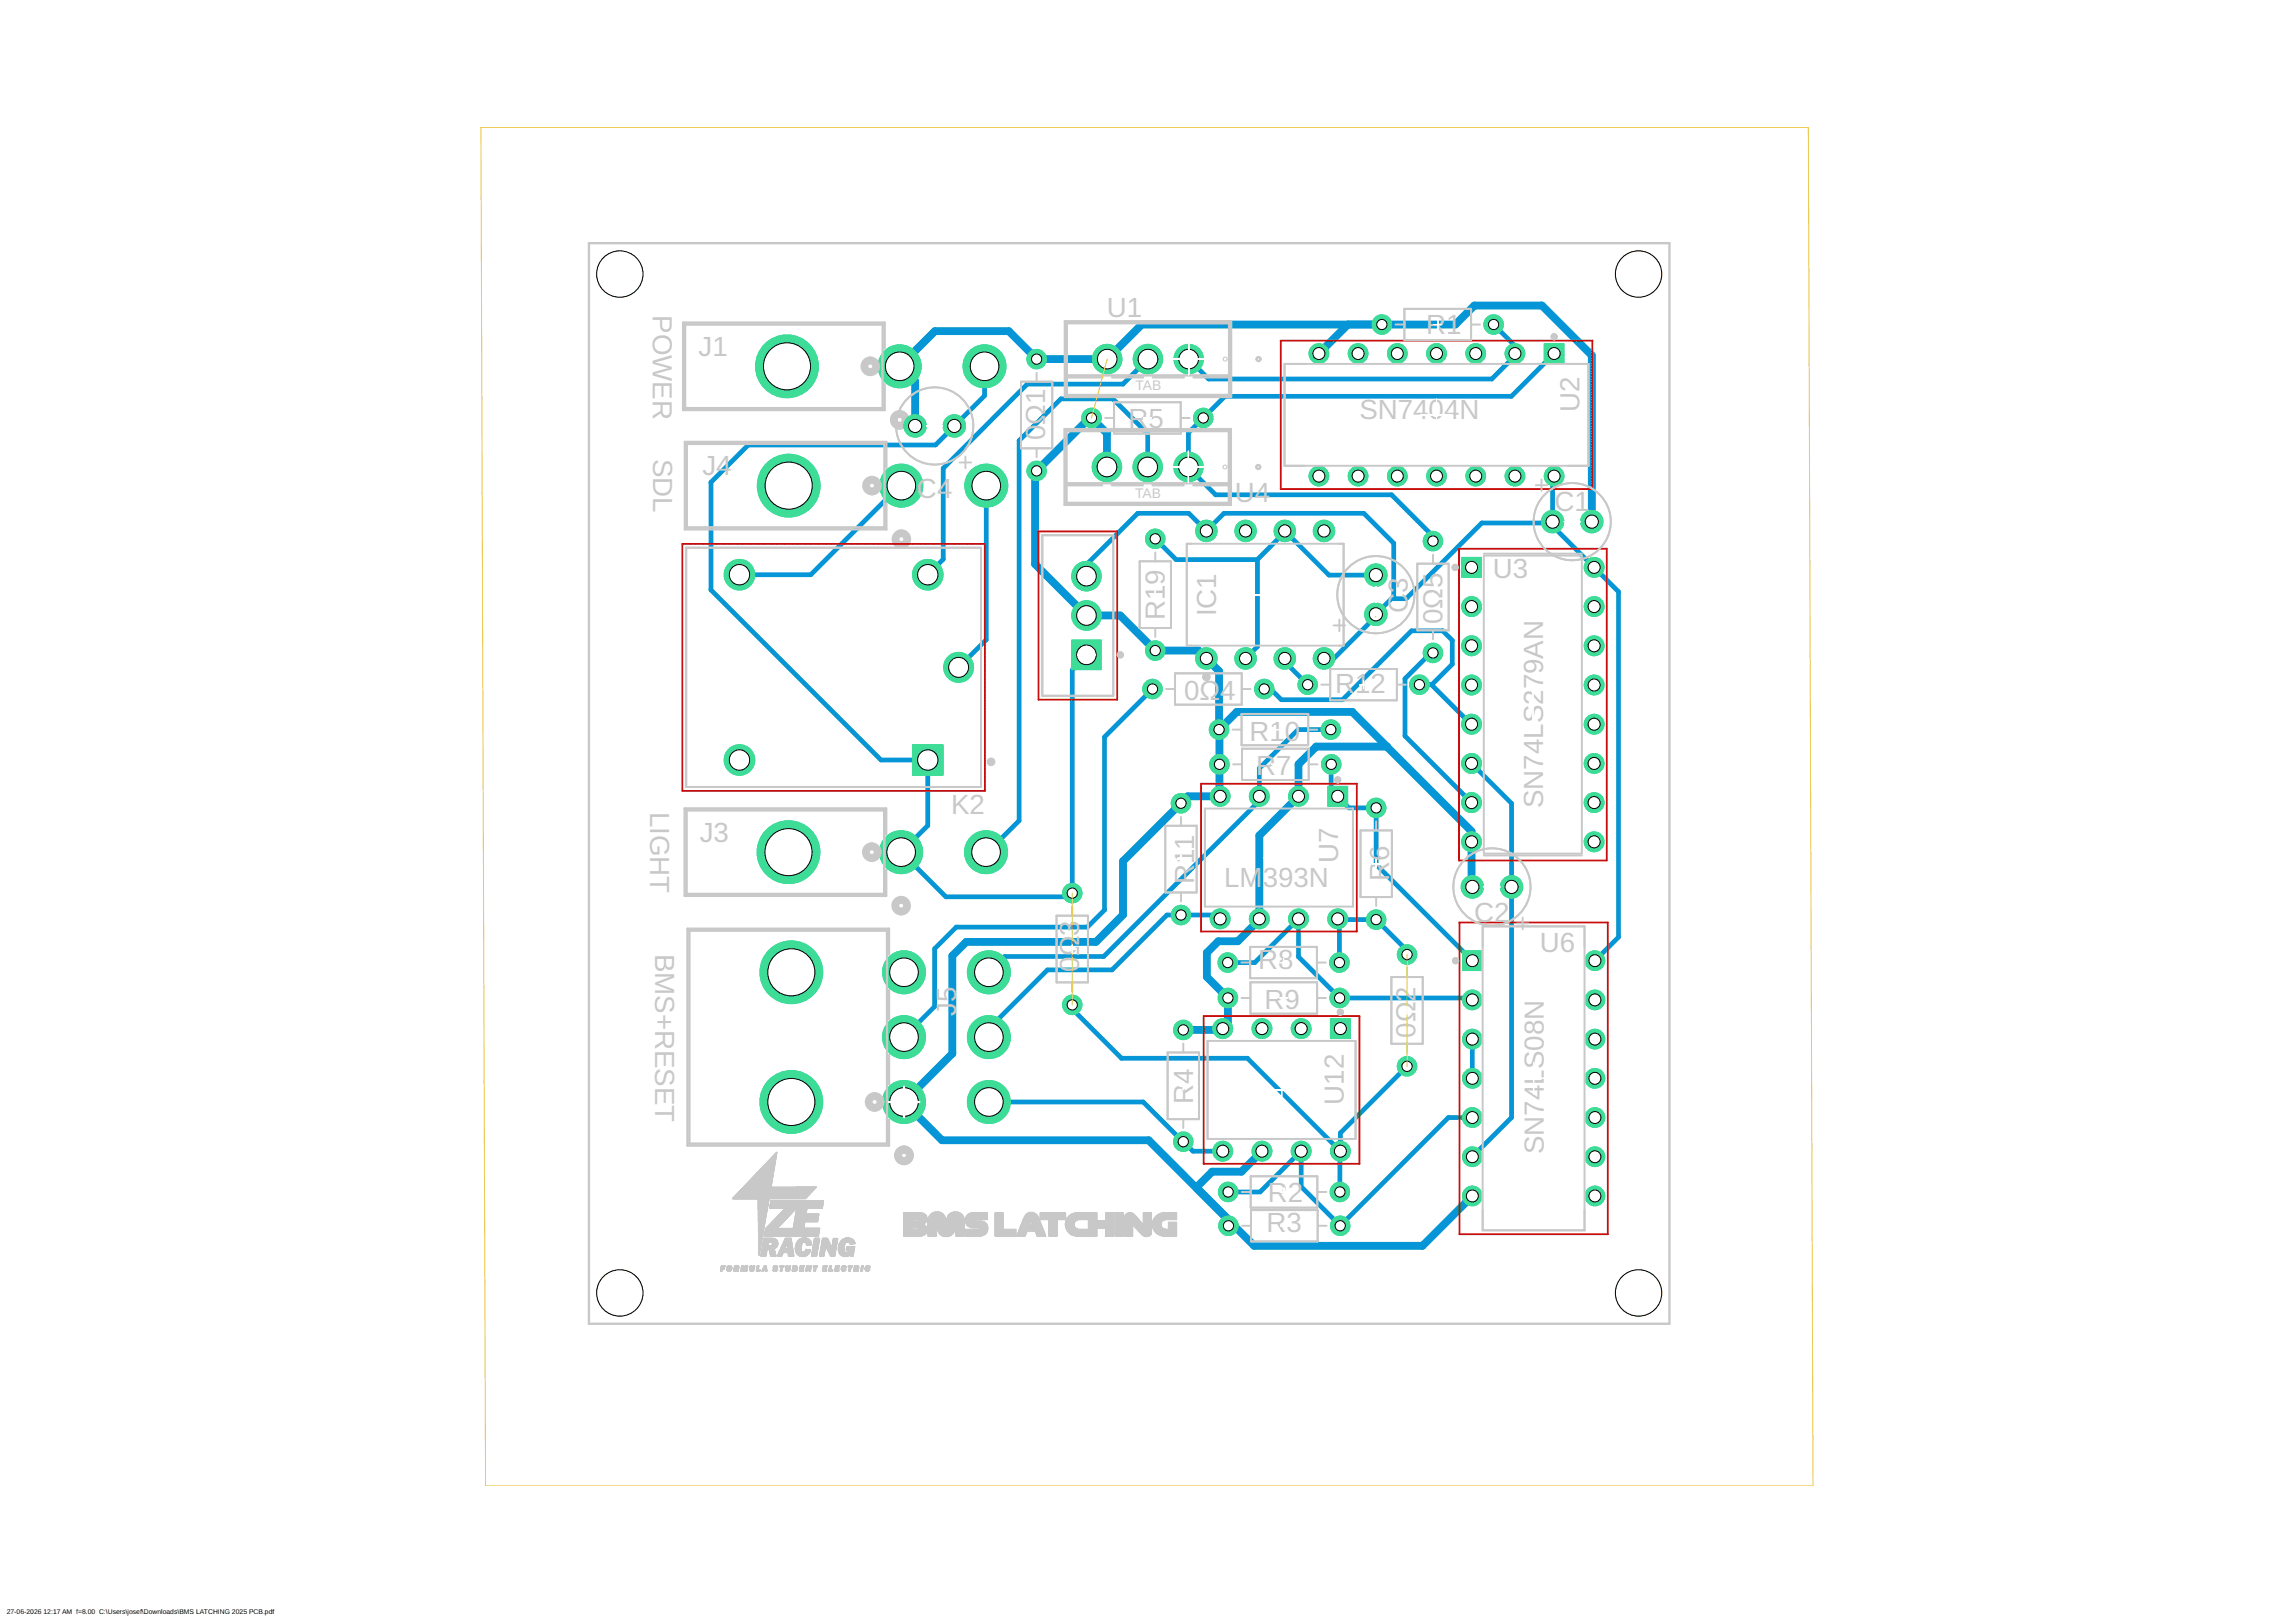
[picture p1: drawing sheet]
<svg xmlns="http://www.w3.org/2000/svg" width="1189mm" height="841mm" viewBox="0 0 1189 841" stroke-linecap="round" stroke-linejoin="round" font-family="sans-serif">
<defs><g id="words">
<g font-size="14.4" fill="#c8c8c8">
<text x="338" y="163" transform="rotate(90 338 163)">POWER</text>
<text x="574" y="164">U1</text>
<text x="739" y="173">R1</text>
<text x="362" y="185">J1</text>
<text x="819" y="213" transform="rotate(-90 819 213)">U2</text>
<text x="704" y="217">SN740</text>
<text x="748" y="217">4N</text>
<text x="585" y="222">R5</text>
<text x="542" y="228" transform="rotate(-90 542 228)">0Ω1</text>
<text x="339" y="238" transform="rotate(90 339 238)">SDL</text>
<text x="364" y="246">J4</text>
<text x="475" y="258">C4</text>
<text x="640" y="260">U4</text>
<text x="806" y="265">C1</text>
<text x="774" y="300">U3</text>
<text x="730" y="318" transform="rotate(-90 730 318)">C3</text>
<text x="604" y="321" transform="rotate(-90 604 321)">R19</text>
<text x="630" y="319" transform="rotate(-90 630 319)">IC1</text>
<text x="748" y="324" transform="rotate(-90 748 324)">0Ω5</text>
<text x="692" y="359">R12</text>
<text x="614" y="363">0Ω</text>
<text x="632" y="363">4</text>
<text x="648" y="384">R10</text>
<text x="651" y="402">R7</text>
<text x="800" y="419" transform="rotate(-90 800 419)">SN74LS279AN</text>
<text x="337" y="421" transform="rotate(90 337 421)">LIGHT</text>
<text x="493" y="422">K2</text>
<text x="363" y="436">J3</text>
<text x="694" y="447" transform="rotate(-90 694 447)">U7</text>
<text x="619" y="458" transform="rotate(-90 619 458)">R11</text>
<text x="634" y="460">LM</text>
<text x="654" y="460">393N</text>
<text x="720" y="457" transform="rotate(-90 720 457)">R6</text>
<text x="764" y="478">C2</text>
<text x="559" y="485" transform="rotate(-90 559 485)">3</text>
<text x="340" y="494" transform="rotate(90 340 494)">BMS+RESET</text>
<text x="559" y="496" transform="rotate(-90 559 496)">Ω</text>
<text x="798" y="493">U6</text>
<text x="559" y="504" transform="rotate(-90 559 504)">0</text>
<text x="652" y="502">R8</text>
<text x="496" y="526" transform="rotate(-90 496 526)">J5</text>
<text x="655" y="523">R9</text>
<text x="734" y="538" transform="rotate(-90 734 538)">0Ω2</text>
<text x="618" y="572" transform="rotate(-90 618 572)">R4</text>
<text x="696" y="572" transform="rotate(-90 696 572)">U12</text>
<text x="800" y="598" transform="rotate(-90 800 598)">SN74LS08N</text>
<text x="657" y="623">R2</text>
<text x="656" y="639">R3</text>
</g>
<g font-size="7.2" fill="#c8c8c8">
<text x="588" y="202">TAB</text>
<text x="588" y="258">TAB</text>
</g>
<g font-size="3.5">
<text x="3" y="837">27-06-2026</text>
<text x="23" y="837">12:17 AM f=8.00 C:\Users\josef\Downloads\BMS LATCHING 2025 PCB.pdf</text>
</g>
</g></defs>
<g fill="none" stroke="#fff" stroke-width=".52">
<path d="M616 178v16M743 168h4M745 166v4M461 190h11M466 184v11M608 186h16M484 217v8M535 215h4M537 213v4M593 217h4M595 215v4M736 215h17"/>
<path d="M744 207v16M480 221h9M616 234v16M462 252h11M467 246v11M608 242h16M811 270h8M815 266v8M597 308h4M599 306v4M648 308h16M656 300v16"/>
<path d="M709 308h8M713 304v8M741 309h4M743 307v4M432 338v16M559 339h8M563 335v9M424 346h16M624 357h4M626 355v4M705 355h4M707 353v4"/>
<path d="M794 357v16M659 378h4M661 376v4M786 365h16M659 396h4M661 394v4M467 436v11M663 436v16M461 442h12M610 445h4M612 443v4M655 444h16"/>
<path d="M711 448h4M713 446v4M769 460h8M773 455v9M554 492h4M556 490v4M663 499h4M665 497v4M663 517h4M665 515v4M727 524h4M729 522v4"/>
<path d="M664 557v16M787 559h16M795 551v16M460 571h17M469 563v16M611 563h4M613 561v4M656 565h16M663 618h4M665 616v4M664 635h4M666 633v4"/>
</g>
<g fill="none" stroke="#c8c8c8" stroke-width="4.1">
<circle cx="466" cy="218" r="3"/>
<circle cx="467" cy="279" r="3"/>
<circle cx="467" cy="469" r="3"/>
<circle cx="468" cy="599" r="3"/>
</g>
<g fill="none" stroke="#0696d7" stroke-width="4.1">
<path d="M699 168l-15 15M537 186h37l18-18h162l10-10h35l26 26v86M537 186h.1M537 186l-14-14h-39l-18 18 8 8v23M574 242v-17l-8-8h-1l-29 28v47l27 27h18l18 18M599 337h22l11 11v30M599 337h.1M632 378v35h-16l-4 3M632 378l9-9h60l62 62v29M719 387h-37l-9 9v17l-20 20v44l-12 11h-10l-6 6v12l11 11v13l-3 4h-20M612 416l-30 30v28l-14 14h-67l-7 7v51l-25 25 19 20h107l45 44M612 416h.1"/>
<path d="M654 597l-11 10h-15l-8 8M654 597h.1M763 620l-26 26h-87l-10-11M637 632v3h3"/>
</g>
<g fill="none" stroke="#0696d7" stroke-width="2.5">
<path d="M774 168l11 11v4h1l-13 13h-147l-10-10M510 190v15l-15 16M595 186l-13 13h-50l-43 44v47l-8 8M805 183l-22 22h-148l-19 19v18l14 14h91l22 22v2M495 221l-10 10h-97l-20 19v56l89 88h24v34l-14 14M495 221h.1M467 252h-1l-46 46h-37M511 252v79l-14 15M595 242v-18l-18-17h-27l-22 21v197l-17 17M805 247v23l-1 1 35 36v179l-12 12M599 279l11 11h42M666 275l23 23h24"/>
<path d="M666 275l-14 15M804 271h-36l-39 39h-7v-28l-15-16h-73l-9 9-9-9h-26l-27 27v6M652 290v45l-6 6M826 294h.1M713 320l-22 21h-5M722 309l-9 9v1M563 339l-7 8v116l-2 2h-64l-23-23M743 338h-1l-14 14v29l35 35M597 357l-25 25v90l-8 8h-68l-12 12v30l-15 15M666 341v2l12 12M736 355h6l11-11v-12l-5-5h-16l-36 36h-32l-6-6h-3M742 355l21 20"/>
<path d="M690 378h-17l-20 20v17l-81 81h-51l-9 8M690 396v13l9 10h14v29l50 50M763 396l20 20v163l-20 20M467 442h.1M632 476l-2-2h-25l-29 29h-33l-31 30v4M693 476l1 1v22M694 477h19l16 16v2M636 499h14l23-23v20l21 21h68l1 1M556 521v2l25 25h65l49 49M763 538v21M729 553l-34 34v10M512 571h80l26 26h16"/>
<path d="M763 579h-12l-56 56-21-20v-19l-21 22h-17M695 597l-1 21"/>
</g>
<circle cx="713" cy="318" r="6" fill="#3ddc97" stroke="#3ddc97" stroke-width=".52"/>
<circle cx="713" cy="318" r="3" fill="#fff" stroke="#000" stroke-width=".52"/>
<circle cx="713" cy="298" r="6" fill="#3ddc97" stroke="#3ddc97" stroke-width=".52"/>
<circle cx="713" cy="298" r="3" fill="#fff" stroke="#000" stroke-width=".52"/>
<path d="M648 308h16M656 300v16" fill="none" stroke="#fff" stroke-width=".52"/>
<circle cx="625" cy="341" r="6" fill="#3ddc97" stroke="#3ddc97" stroke-width=".52"/>
<circle cx="625" cy="341" r="3" fill="#fff" stroke="#000" stroke-width=".52"/>
<circle cx="646" cy="341" r="6" fill="#3ddc97" stroke="#3ddc97" stroke-width=".52"/>
<circle cx="646" cy="341" r="3" fill="#fff" stroke="#000" stroke-width=".52"/>
<circle cx="666" cy="341" r="6" fill="#3ddc97" stroke="#3ddc97" stroke-width=".52"/>
<circle cx="666" cy="341" r="3" fill="#fff" stroke="#000" stroke-width=".52"/>
<circle cx="686" cy="341" r="6" fill="#3ddc97" stroke="#3ddc97" stroke-width=".52"/>
<circle cx="686" cy="341" r="3" fill="#fff" stroke="#000" stroke-width=".52"/>
<circle cx="686" cy="275" r="6" fill="#3ddc97" stroke="#3ddc97" stroke-width=".52"/>
<circle cx="686" cy="275" r="3" fill="#fff" stroke="#000" stroke-width=".52"/>
<circle cx="666" cy="275" r="6" fill="#3ddc97" stroke="#3ddc97" stroke-width=".52"/>
<circle cx="666" cy="275" r="3" fill="#fff" stroke="#000" stroke-width=".52"/>
<circle cx="646" cy="275" r="6" fill="#3ddc97" stroke="#3ddc97" stroke-width=".52"/>
<circle cx="646" cy="275" r="3" fill="#fff" stroke="#000" stroke-width=".52"/>
<circle cx="625" cy="275" r="6" fill="#3ddc97" stroke="#3ddc97" stroke-width=".52"/>
<circle cx="625" cy="275" r="3" fill="#fff" stroke="#000" stroke-width=".52"/>
<path d="M461 190h11M466 184v11" fill="none" stroke="#fff" stroke-width=".52"/>
<circle cx="466" cy="190" r="11" fill="#3ddc97" stroke="#3ddc97" stroke-width=".52"/>
<circle cx="466" cy="190" r="7" fill="#fff" stroke="#000" stroke-width=".52"/>
<circle cx="510" cy="190" r="11" fill="#3ddc97" stroke="#3ddc97" stroke-width=".52"/>
<circle cx="510" cy="190" r="7" fill="#fff" stroke="#000" stroke-width=".52"/>
<circle cx="408" cy="190" r="16" fill="#3ddc97" stroke="#3ddc97" stroke-width=".52"/>
<circle cx="408" cy="190" r="12" fill="#fff" stroke="#000" stroke-width=".52"/>
<path d="M432 338v16M424 346h16" fill="none" stroke="#fff" stroke-width=".52"/>
<path d="M473 386h16v16h-16z" fill="#3ddc97" stroke="#3ddc97" stroke-width=".52"/>
<circle cx="481" cy="394" r="5" fill="#fff" stroke="#000" stroke-width=".52"/>
<circle cx="497" cy="346" r="8" fill="#3ddc97" stroke="#3ddc97" stroke-width=".52"/>
<circle cx="497" cy="346" r="5" fill="#fff" stroke="#000" stroke-width=".52"/>
<circle cx="481" cy="298" r="8" fill="#3ddc97" stroke="#3ddc97" stroke-width=".52"/>
<circle cx="481" cy="298" r="5" fill="#fff" stroke="#000" stroke-width=".52"/>
<circle cx="383" cy="298" r="8" fill="#3ddc97" stroke="#3ddc97" stroke-width=".52"/>
<circle cx="383" cy="298" r="5" fill="#fff" stroke="#000" stroke-width=".52"/>
<circle cx="383" cy="394" r="8" fill="#3ddc97" stroke="#3ddc97" stroke-width=".52"/>
<circle cx="383" cy="394" r="5" fill="#fff" stroke="#000" stroke-width=".52"/>
<path d="M743 168h4M745 166v4" fill="none" stroke="#fff" stroke-width=".52"/>
<circle cx="774" cy="168" r="5" fill="#3ddc97" stroke="#3ddc97" stroke-width=".52"/>
<circle cx="774" cy="168" r="2.6" fill="#fff" stroke="#000" stroke-width=".52"/>
<circle cx="716" cy="168" r="5" fill="#3ddc97" stroke="#3ddc97" stroke-width=".52"/>
<circle cx="716" cy="168" r="2.6" fill="#fff" stroke="#000" stroke-width=".52"/>
<path d="M597 308h4M599 306v4" fill="none" stroke="#fff" stroke-width=".52"/>
<circle cx="599" cy="337" r="5" fill="#3ddc97" stroke="#3ddc97" stroke-width=".52"/>
<circle cx="599" cy="337" r="2.6" fill="#fff" stroke="#000" stroke-width=".52"/>
<circle cx="599" cy="279" r="5" fill="#3ddc97" stroke="#3ddc97" stroke-width=".52"/>
<circle cx="599" cy="279" r="2.6" fill="#fff" stroke="#000" stroke-width=".52"/>
<path d="M663 618h4M665 616v4" fill="none" stroke="#fff" stroke-width=".52"/>
<circle cx="694" cy="618" r="5" fill="#3ddc97" stroke="#3ddc97" stroke-width=".52"/>
<circle cx="694" cy="618" r="2.6" fill="#fff" stroke="#000" stroke-width=".52"/>
<circle cx="636" cy="618" r="5" fill="#3ddc97" stroke="#3ddc97" stroke-width=".52"/>
<circle cx="636" cy="618" r="2.6" fill="#fff" stroke="#000" stroke-width=".52"/>
<path d="M664 635h4M666 633v4" fill="none" stroke="#fff" stroke-width=".52"/>
<circle cx="695" cy="635" r="5" fill="#3ddc97" stroke="#3ddc97" stroke-width=".52"/>
<circle cx="695" cy="635" r="2.6" fill="#fff" stroke="#000" stroke-width=".52"/>
<circle cx="637" cy="635" r="5" fill="#3ddc97" stroke="#3ddc97" stroke-width=".52"/>
<circle cx="637" cy="635" r="2.6" fill="#fff" stroke="#000" stroke-width=".52"/>
<path d="M616 178v16M608 186h16" fill="none" stroke="#fff" stroke-width=".52"/>
<circle cx="616" cy="186" r="8" fill="#3ddc97" stroke="#3ddc97" stroke-width=".52"/>
<circle cx="616" cy="186" r="5" fill="#fff" stroke="#000" stroke-width=".52"/>
<circle cx="595" cy="186" r="8" fill="#3ddc97" stroke="#3ddc97" stroke-width=".52"/>
<circle cx="595" cy="186" r="5" fill="#fff" stroke="#000" stroke-width=".52"/>
<circle cx="574" cy="186" r="8" fill="#3ddc97" stroke="#3ddc97" stroke-width=".52"/>
<circle cx="574" cy="186" r="5" fill="#fff" stroke="#000" stroke-width=".52"/>
<path d="M664 557v16M656 565h16" fill="none" stroke="#fff" stroke-width=".52"/>
<path d="M690 528h10v10h-10z" fill="#3ddc97" stroke="#3ddc97" stroke-width=".52"/>
<circle cx="695" cy="533" r="3" fill="#fff" stroke="#000" stroke-width=".52"/>
<circle cx="674" cy="533" r="5" fill="#3ddc97" stroke="#3ddc97" stroke-width=".52"/>
<circle cx="674" cy="533" r="3" fill="#fff" stroke="#000" stroke-width=".52"/>
<circle cx="654" cy="533" r="5" fill="#3ddc97" stroke="#3ddc97" stroke-width=".52"/>
<circle cx="654" cy="533" r="3" fill="#fff" stroke="#000" stroke-width=".52"/>
<circle cx="634" cy="533" r="5" fill="#3ddc97" stroke="#3ddc97" stroke-width=".52"/>
<circle cx="634" cy="533" r="3" fill="#fff" stroke="#000" stroke-width=".52"/>
<circle cx="634" cy="597" r="5" fill="#3ddc97" stroke="#3ddc97" stroke-width=".52"/>
<circle cx="634" cy="597" r="3" fill="#fff" stroke="#000" stroke-width=".52"/>
<circle cx="654" cy="597" r="5" fill="#3ddc97" stroke="#3ddc97" stroke-width=".52"/>
<circle cx="654" cy="597" r="3" fill="#fff" stroke="#000" stroke-width=".52"/>
<circle cx="674" cy="597" r="5" fill="#3ddc97" stroke="#3ddc97" stroke-width=".52"/>
<circle cx="674" cy="597" r="3" fill="#fff" stroke="#000" stroke-width=".52"/>
<circle cx="695" cy="597" r="5" fill="#3ddc97" stroke="#3ddc97" stroke-width=".52"/>
<circle cx="695" cy="597" r="3" fill="#fff" stroke="#000" stroke-width=".52"/>
<path d="M736 215h17M744 207v16" fill="none" stroke="#fff" stroke-width=".52"/>
<path d="M800 178h11v10h-11z" fill="#3ddc97" stroke="#3ddc97" stroke-width=".52"/>
<circle cx="805" cy="183" r="3" fill="#fff" stroke="#000" stroke-width=".52"/>
<circle cx="785" cy="183" r="5" fill="#3ddc97" stroke="#3ddc97" stroke-width=".52"/>
<circle cx="785" cy="183" r="3" fill="#fff" stroke="#000" stroke-width=".52"/>
<circle cx="765" cy="183" r="5" fill="#3ddc97" stroke="#3ddc97" stroke-width=".52"/>
<circle cx="765" cy="183" r="3" fill="#fff" stroke="#000" stroke-width=".52"/>
<circle cx="744" cy="183" r="5" fill="#3ddc97" stroke="#3ddc97" stroke-width=".52"/>
<circle cx="744" cy="183" r="3" fill="#fff" stroke="#000" stroke-width=".52"/>
<circle cx="724" cy="183" r="5" fill="#3ddc97" stroke="#3ddc97" stroke-width=".52"/>
<circle cx="724" cy="183" r="3" fill="#fff" stroke="#000" stroke-width=".52"/>
<circle cx="704" cy="183" r="5" fill="#3ddc97" stroke="#3ddc97" stroke-width=".52"/>
<circle cx="704" cy="183" r="3" fill="#fff" stroke="#000" stroke-width=".52"/>
<circle cx="684" cy="183" r="5" fill="#3ddc97" stroke="#3ddc97" stroke-width=".52"/>
<circle cx="684" cy="183" r="3" fill="#fff" stroke="#000" stroke-width=".52"/>
<circle cx="684" cy="247" r="5" fill="#3ddc97" stroke="#3ddc97" stroke-width=".52"/>
<circle cx="684" cy="247" r="3" fill="#fff" stroke="#000" stroke-width=".52"/>
<circle cx="704" cy="247" r="5" fill="#3ddc97" stroke="#3ddc97" stroke-width=".52"/>
<circle cx="704" cy="247" r="3" fill="#fff" stroke="#000" stroke-width=".52"/>
<circle cx="724" cy="247" r="5" fill="#3ddc97" stroke="#3ddc97" stroke-width=".52"/>
<circle cx="724" cy="247" r="3" fill="#fff" stroke="#000" stroke-width=".52"/>
<circle cx="744" cy="247" r="5" fill="#3ddc97" stroke="#3ddc97" stroke-width=".52"/>
<circle cx="744" cy="247" r="3" fill="#fff" stroke="#000" stroke-width=".52"/>
<circle cx="765" cy="247" r="5" fill="#3ddc97" stroke="#3ddc97" stroke-width=".52"/>
<circle cx="765" cy="247" r="3" fill="#fff" stroke="#000" stroke-width=".52"/>
<circle cx="785" cy="247" r="5" fill="#3ddc97" stroke="#3ddc97" stroke-width=".52"/>
<circle cx="785" cy="247" r="3" fill="#fff" stroke="#000" stroke-width=".52"/>
<circle cx="805" cy="247" r="5" fill="#3ddc97" stroke="#3ddc97" stroke-width=".52"/>
<circle cx="805" cy="247" r="3" fill="#fff" stroke="#000" stroke-width=".52"/>
<path d="M794 357v16M786 365h16" fill="none" stroke="#fff" stroke-width=".52"/>
<path d="M757 289h11v10h-11z" fill="#3ddc97" stroke="#3ddc97" stroke-width=".52"/>
<circle cx="763" cy="294" r="3" fill="#fff" stroke="#000" stroke-width=".52"/>
<circle cx="763" cy="314" r="5" fill="#3ddc97" stroke="#3ddc97" stroke-width=".52"/>
<circle cx="763" cy="314" r="3" fill="#fff" stroke="#000" stroke-width=".52"/>
<circle cx="763" cy="335" r="5" fill="#3ddc97" stroke="#3ddc97" stroke-width=".52"/>
<circle cx="763" cy="335" r="3" fill="#fff" stroke="#000" stroke-width=".52"/>
<circle cx="763" cy="355" r="5" fill="#3ddc97" stroke="#3ddc97" stroke-width=".52"/>
<circle cx="763" cy="355" r="3" fill="#fff" stroke="#000" stroke-width=".52"/>
<circle cx="763" cy="375" r="5" fill="#3ddc97" stroke="#3ddc97" stroke-width=".52"/>
<circle cx="763" cy="375" r="3" fill="#fff" stroke="#000" stroke-width=".52"/>
<circle cx="763" cy="396" r="5" fill="#3ddc97" stroke="#3ddc97" stroke-width=".52"/>
<circle cx="763" cy="396" r="3" fill="#fff" stroke="#000" stroke-width=".52"/>
<circle cx="763" cy="416" r="5" fill="#3ddc97" stroke="#3ddc97" stroke-width=".52"/>
<circle cx="763" cy="416" r="3" fill="#fff" stroke="#000" stroke-width=".52"/>
<circle cx="763" cy="436" r="5" fill="#3ddc97" stroke="#3ddc97" stroke-width=".52"/>
<circle cx="763" cy="436" r="3" fill="#fff" stroke="#000" stroke-width=".52"/>
<circle cx="826" cy="436" r="5" fill="#3ddc97" stroke="#3ddc97" stroke-width=".52"/>
<circle cx="826" cy="436" r="3" fill="#fff" stroke="#000" stroke-width=".52"/>
<circle cx="826" cy="416" r="5" fill="#3ddc97" stroke="#3ddc97" stroke-width=".52"/>
<circle cx="826" cy="416" r="3" fill="#fff" stroke="#000" stroke-width=".52"/>
<circle cx="826" cy="396" r="5" fill="#3ddc97" stroke="#3ddc97" stroke-width=".52"/>
<circle cx="826" cy="396" r="3" fill="#fff" stroke="#000" stroke-width=".52"/>
<circle cx="826" cy="375" r="5" fill="#3ddc97" stroke="#3ddc97" stroke-width=".52"/>
<circle cx="826" cy="375" r="3" fill="#fff" stroke="#000" stroke-width=".52"/>
<circle cx="826" cy="355" r="5" fill="#3ddc97" stroke="#3ddc97" stroke-width=".52"/>
<circle cx="826" cy="355" r="3" fill="#fff" stroke="#000" stroke-width=".52"/>
<circle cx="826" cy="335" r="5" fill="#3ddc97" stroke="#3ddc97" stroke-width=".52"/>
<circle cx="826" cy="335" r="3" fill="#fff" stroke="#000" stroke-width=".52"/>
<circle cx="826" cy="314" r="5" fill="#3ddc97" stroke="#3ddc97" stroke-width=".52"/>
<circle cx="826" cy="314" r="3" fill="#fff" stroke="#000" stroke-width=".52"/>
<circle cx="826" cy="294" r="5" fill="#3ddc97" stroke="#3ddc97" stroke-width=".52"/>
<circle cx="826" cy="294" r="3" fill="#fff" stroke="#000" stroke-width=".52"/>
<path d="M559 339h8M563 335v9" fill="none" stroke="#fff" stroke-width=".52"/>
<path d="M555 332h16v15h-16z" fill="#3ddc97" stroke="#3ddc97" stroke-width=".52"/>
<circle cx="563" cy="339" r="5" fill="#fff" stroke="#000" stroke-width=".52"/>
<circle cx="563" cy="319" r="8" fill="#3ddc97" stroke="#3ddc97" stroke-width=".52"/>
<circle cx="563" cy="319" r="5" fill="#fff" stroke="#000" stroke-width=".52"/>
<circle cx="563" cy="299" r="8" fill="#3ddc97" stroke="#3ddc97" stroke-width=".52"/>
<circle cx="563" cy="299" r="5" fill="#fff" stroke="#000" stroke-width=".52"/>
<path d="M462 252h11M467 246v11" fill="none" stroke="#fff" stroke-width=".52"/>
<circle cx="467" cy="252" r="11" fill="#3ddc97" stroke="#3ddc97" stroke-width=".52"/>
<circle cx="467" cy="252" r="7" fill="#fff" stroke="#000" stroke-width=".52"/>
<circle cx="511" cy="252" r="11" fill="#3ddc97" stroke="#3ddc97" stroke-width=".52"/>
<circle cx="511" cy="252" r="7" fill="#fff" stroke="#000" stroke-width=".52"/>
<circle cx="409" cy="252" r="16" fill="#3ddc97" stroke="#3ddc97" stroke-width=".52"/>
<circle cx="409" cy="252" r="12" fill="#fff" stroke="#000" stroke-width=".52"/>
<path d="M611 563h4M613 561v4" fill="none" stroke="#fff" stroke-width=".52"/>
<circle cx="613" cy="592" r="5" fill="#3ddc97" stroke="#3ddc97" stroke-width=".52"/>
<circle cx="613" cy="592" r="2.6" fill="#fff" stroke="#000" stroke-width=".52"/>
<circle cx="613" cy="534" r="5" fill="#3ddc97" stroke="#3ddc97" stroke-width=".52"/>
<circle cx="613" cy="534" r="2.6" fill="#fff" stroke="#000" stroke-width=".52"/>
<path d="M616 234v16M608 242h16" fill="none" stroke="#fff" stroke-width=".52"/>
<circle cx="616" cy="242" r="8" fill="#3ddc97" stroke="#3ddc97" stroke-width=".52"/>
<circle cx="616" cy="242" r="5" fill="#fff" stroke="#000" stroke-width=".52"/>
<circle cx="595" cy="242" r="8" fill="#3ddc97" stroke="#3ddc97" stroke-width=".52"/>
<circle cx="595" cy="242" r="5" fill="#fff" stroke="#000" stroke-width=".52"/>
<circle cx="574" cy="242" r="8" fill="#3ddc97" stroke="#3ddc97" stroke-width=".52"/>
<circle cx="574" cy="242" r="5" fill="#fff" stroke="#000" stroke-width=".52"/>
<path d="M593 217h4M595 215v4" fill="none" stroke="#fff" stroke-width=".52"/>
<circle cx="624" cy="217" r="5" fill="#3ddc97" stroke="#3ddc97" stroke-width=".52"/>
<circle cx="624" cy="217" r="2.6" fill="#fff" stroke="#000" stroke-width=".52"/>
<circle cx="566" cy="217" r="5" fill="#3ddc97" stroke="#3ddc97" stroke-width=".52"/>
<circle cx="566" cy="217" r="2.6" fill="#fff" stroke="#000" stroke-width=".52"/>
<path d="M467 436v11M461 442h12" fill="none" stroke="#fff" stroke-width=".52"/>
<circle cx="467" cy="442" r="11" fill="#3ddc97" stroke="#3ddc97" stroke-width=".52"/>
<circle cx="467" cy="442" r="7" fill="#fff" stroke="#000" stroke-width=".52"/>
<circle cx="511" cy="442" r="11" fill="#3ddc97" stroke="#3ddc97" stroke-width=".52"/>
<circle cx="511" cy="442" r="7" fill="#fff" stroke="#000" stroke-width=".52"/>
<circle cx="409" cy="442" r="16" fill="#3ddc97" stroke="#3ddc97" stroke-width=".52"/>
<circle cx="409" cy="442" r="12" fill="#fff" stroke="#000" stroke-width=".52"/>
<path d="M535 215h4M537 213v4" fill="none" stroke="#fff" stroke-width=".52"/>
<circle cx="537" cy="244" r="5" fill="#3ddc97" stroke="#3ddc97" stroke-width=".52"/>
<circle cx="537" cy="244" r="2.6" fill="#fff" stroke="#000" stroke-width=".52"/>
<circle cx="537" cy="186" r="5" fill="#3ddc97" stroke="#3ddc97" stroke-width=".52"/>
<circle cx="537" cy="186" r="2.6" fill="#fff" stroke="#000" stroke-width=".52"/>
<path d="M811 270h8M815 266v8" fill="none" stroke="#fff" stroke-width=".52"/>
<circle cx="805" cy="270" r="6" fill="#3ddc97" stroke="#3ddc97" stroke-width=".52"/>
<circle cx="805" cy="270" r="3" fill="#fff" stroke="#000" stroke-width=".52"/>
<circle cx="825" cy="270" r="6" fill="#3ddc97" stroke="#3ddc97" stroke-width=".52"/>
<circle cx="825" cy="270" r="3" fill="#fff" stroke="#000" stroke-width=".52"/>
<path d="M769 460h8M773 455v9" fill="none" stroke="#fff" stroke-width=".52"/>
<circle cx="783" cy="460" r="6" fill="#3ddc97" stroke="#3ddc97" stroke-width=".52"/>
<circle cx="783" cy="460" r="3" fill="#fff" stroke="#000" stroke-width=".52"/>
<circle cx="763" cy="460" r="6" fill="#3ddc97" stroke="#3ddc97" stroke-width=".52"/>
<circle cx="763" cy="460" r="3" fill="#fff" stroke="#000" stroke-width=".52"/>
<path d="M787 559h16M795 551v16" fill="none" stroke="#fff" stroke-width=".52"/>
<path d="M758 493h10v10h-10z" fill="#3ddc97" stroke="#3ddc97" stroke-width=".52"/>
<circle cx="763" cy="498" r="3" fill="#fff" stroke="#000" stroke-width=".52"/>
<circle cx="763" cy="518" r="5" fill="#3ddc97" stroke="#3ddc97" stroke-width=".52"/>
<circle cx="763" cy="518" r="3" fill="#fff" stroke="#000" stroke-width=".52"/>
<circle cx="763" cy="538" r="5" fill="#3ddc97" stroke="#3ddc97" stroke-width=".52"/>
<circle cx="763" cy="538" r="3" fill="#fff" stroke="#000" stroke-width=".52"/>
<circle cx="763" cy="559" r="5" fill="#3ddc97" stroke="#3ddc97" stroke-width=".52"/>
<circle cx="763" cy="559" r="3" fill="#fff" stroke="#000" stroke-width=".52"/>
<circle cx="763" cy="579" r="5" fill="#3ddc97" stroke="#3ddc97" stroke-width=".52"/>
<circle cx="763" cy="579" r="3" fill="#fff" stroke="#000" stroke-width=".52"/>
<circle cx="763" cy="599" r="5" fill="#3ddc97" stroke="#3ddc97" stroke-width=".52"/>
<circle cx="763" cy="599" r="3" fill="#fff" stroke="#000" stroke-width=".52"/>
<circle cx="763" cy="620" r="5" fill="#3ddc97" stroke="#3ddc97" stroke-width=".52"/>
<circle cx="763" cy="620" r="3" fill="#fff" stroke="#000" stroke-width=".52"/>
<circle cx="827" cy="620" r="5" fill="#3ddc97" stroke="#3ddc97" stroke-width=".52"/>
<circle cx="827" cy="620" r="3" fill="#fff" stroke="#000" stroke-width=".52"/>
<circle cx="827" cy="599" r="5" fill="#3ddc97" stroke="#3ddc97" stroke-width=".52"/>
<circle cx="827" cy="599" r="3" fill="#fff" stroke="#000" stroke-width=".52"/>
<circle cx="827" cy="579" r="5" fill="#3ddc97" stroke="#3ddc97" stroke-width=".52"/>
<circle cx="827" cy="579" r="3" fill="#fff" stroke="#000" stroke-width=".52"/>
<circle cx="827" cy="559" r="5" fill="#3ddc97" stroke="#3ddc97" stroke-width=".52"/>
<circle cx="827" cy="559" r="3" fill="#fff" stroke="#000" stroke-width=".52"/>
<circle cx="827" cy="538" r="5" fill="#3ddc97" stroke="#3ddc97" stroke-width=".52"/>
<circle cx="827" cy="538" r="3" fill="#fff" stroke="#000" stroke-width=".52"/>
<circle cx="827" cy="518" r="5" fill="#3ddc97" stroke="#3ddc97" stroke-width=".52"/>
<circle cx="827" cy="518" r="3" fill="#fff" stroke="#000" stroke-width=".52"/>
<circle cx="827" cy="498" r="5" fill="#3ddc97" stroke="#3ddc97" stroke-width=".52"/>
<circle cx="827" cy="498" r="3" fill="#fff" stroke="#000" stroke-width=".52"/>
<path d="M663 436v16M655 444h16" fill="none" stroke="#fff" stroke-width=".52"/>
<path d="M688 408h10v10h-10z" fill="#3ddc97" stroke="#3ddc97" stroke-width=".52"/>
<circle cx="693" cy="413" r="3" fill="#fff" stroke="#000" stroke-width=".52"/>
<circle cx="673" cy="413" r="5" fill="#3ddc97" stroke="#3ddc97" stroke-width=".52"/>
<circle cx="673" cy="413" r="3" fill="#fff" stroke="#000" stroke-width=".52"/>
<circle cx="653" cy="413" r="5" fill="#3ddc97" stroke="#3ddc97" stroke-width=".52"/>
<circle cx="653" cy="413" r="3" fill="#fff" stroke="#000" stroke-width=".52"/>
<circle cx="632" cy="413" r="5" fill="#3ddc97" stroke="#3ddc97" stroke-width=".52"/>
<circle cx="632" cy="413" r="3" fill="#fff" stroke="#000" stroke-width=".52"/>
<circle cx="632" cy="476" r="5" fill="#3ddc97" stroke="#3ddc97" stroke-width=".52"/>
<circle cx="632" cy="476" r="3" fill="#fff" stroke="#000" stroke-width=".52"/>
<circle cx="653" cy="476" r="5" fill="#3ddc97" stroke="#3ddc97" stroke-width=".52"/>
<circle cx="653" cy="476" r="3" fill="#fff" stroke="#000" stroke-width=".52"/>
<circle cx="673" cy="476" r="5" fill="#3ddc97" stroke="#3ddc97" stroke-width=".52"/>
<circle cx="673" cy="476" r="3" fill="#fff" stroke="#000" stroke-width=".52"/>
<circle cx="693" cy="476" r="5" fill="#3ddc97" stroke="#3ddc97" stroke-width=".52"/>
<circle cx="693" cy="476" r="3" fill="#fff" stroke="#000" stroke-width=".52"/>
<path d="M711 448h4M713 446v4" fill="none" stroke="#fff" stroke-width=".52"/>
<circle cx="713" cy="477" r="5" fill="#3ddc97" stroke="#3ddc97" stroke-width=".52"/>
<circle cx="713" cy="477" r="2.6" fill="#fff" stroke="#000" stroke-width=".52"/>
<circle cx="713" cy="419" r="5" fill="#3ddc97" stroke="#3ddc97" stroke-width=".52"/>
<circle cx="713" cy="419" r="2.6" fill="#fff" stroke="#000" stroke-width=".52"/>
<path d="M659 396h4M661 394v4" fill="none" stroke="#fff" stroke-width=".52"/>
<circle cx="690" cy="396" r="5" fill="#3ddc97" stroke="#3ddc97" stroke-width=".52"/>
<circle cx="690" cy="396" r="2.6" fill="#fff" stroke="#000" stroke-width=".52"/>
<circle cx="632" cy="396" r="5" fill="#3ddc97" stroke="#3ddc97" stroke-width=".52"/>
<circle cx="632" cy="396" r="2.6" fill="#fff" stroke="#000" stroke-width=".52"/>
<path d="M663 499h4M665 497v4" fill="none" stroke="#fff" stroke-width=".52"/>
<circle cx="694" cy="499" r="5" fill="#3ddc97" stroke="#3ddc97" stroke-width=".52"/>
<circle cx="694" cy="499" r="2.6" fill="#fff" stroke="#000" stroke-width=".52"/>
<circle cx="636" cy="499" r="5" fill="#3ddc97" stroke="#3ddc97" stroke-width=".52"/>
<circle cx="636" cy="499" r="2.6" fill="#fff" stroke="#000" stroke-width=".52"/>
<path d="M663 517h4M665 515v4" fill="none" stroke="#fff" stroke-width=".52"/>
<circle cx="694" cy="517" r="5" fill="#3ddc97" stroke="#3ddc97" stroke-width=".52"/>
<circle cx="694" cy="517" r="2.6" fill="#fff" stroke="#000" stroke-width=".52"/>
<circle cx="636" cy="517" r="5" fill="#3ddc97" stroke="#3ddc97" stroke-width=".52"/>
<circle cx="636" cy="517" r="2.6" fill="#fff" stroke="#000" stroke-width=".52"/>
<path d="M659 378h4M661 376v4" fill="none" stroke="#fff" stroke-width=".52"/>
<circle cx="690" cy="378" r="5" fill="#3ddc97" stroke="#3ddc97" stroke-width=".52"/>
<circle cx="690" cy="378" r="2.6" fill="#fff" stroke="#000" stroke-width=".52"/>
<circle cx="632" cy="378" r="5" fill="#3ddc97" stroke="#3ddc97" stroke-width=".52"/>
<circle cx="632" cy="378" r="2.6" fill="#fff" stroke="#000" stroke-width=".52"/>
<path d="M610 445h4M612 443v4" fill="none" stroke="#fff" stroke-width=".52"/>
<circle cx="612" cy="474" r="5" fill="#3ddc97" stroke="#3ddc97" stroke-width=".52"/>
<circle cx="612" cy="474" r="2.6" fill="#fff" stroke="#000" stroke-width=".52"/>
<circle cx="612" cy="416" r="5" fill="#3ddc97" stroke="#3ddc97" stroke-width=".52"/>
<circle cx="612" cy="416" r="2.6" fill="#fff" stroke="#000" stroke-width=".52"/>
<path d="M460 571h17M469 563v16" fill="none" stroke="#fff" stroke-width=".52"/>
<circle cx="469" cy="571" r="11" fill="#3ddc97" stroke="#3ddc97" stroke-width=".52"/>
<circle cx="469" cy="571" r="7" fill="#fff" stroke="#000" stroke-width=".52"/>
<circle cx="469" cy="537" r="11" fill="#3ddc97" stroke="#3ddc97" stroke-width=".52"/>
<circle cx="469" cy="537" r="7" fill="#fff" stroke="#000" stroke-width=".52"/>
<circle cx="469" cy="504" r="11" fill="#3ddc97" stroke="#3ddc97" stroke-width=".52"/>
<circle cx="469" cy="504" r="7" fill="#fff" stroke="#000" stroke-width=".52"/>
<circle cx="512" cy="571" r="11" fill="#3ddc97" stroke="#3ddc97" stroke-width=".52"/>
<circle cx="512" cy="571" r="7" fill="#fff" stroke="#000" stroke-width=".52"/>
<circle cx="512" cy="537" r="11" fill="#3ddc97" stroke="#3ddc97" stroke-width=".52"/>
<circle cx="512" cy="537" r="7" fill="#fff" stroke="#000" stroke-width=".52"/>
<circle cx="512" cy="504" r="11" fill="#3ddc97" stroke="#3ddc97" stroke-width=".52"/>
<circle cx="512" cy="504" r="7" fill="#fff" stroke="#000" stroke-width=".52"/>
<circle cx="410" cy="504" r="16" fill="#3ddc97" stroke="#3ddc97" stroke-width=".52"/>
<circle cx="410" cy="504" r="12" fill="#fff" stroke="#000" stroke-width=".52"/>
<circle cx="410" cy="571" r="16" fill="#3ddc97" stroke="#3ddc97" stroke-width=".52"/>
<circle cx="410" cy="571" r="12" fill="#fff" stroke="#000" stroke-width=".52"/>
<path d="M727 524h4M729 522v4" fill="none" stroke="#fff" stroke-width=".52"/>
<circle cx="729" cy="553" r="5" fill="#3ddc97" stroke="#3ddc97" stroke-width=".52"/>
<circle cx="729" cy="553" r="2.6" fill="#fff" stroke="#000" stroke-width=".52"/>
<circle cx="729" cy="495" r="5" fill="#3ddc97" stroke="#3ddc97" stroke-width=".52"/>
<circle cx="729" cy="495" r="2.6" fill="#fff" stroke="#000" stroke-width=".52"/>
<path d="M554 492h4M556 490v4" fill="none" stroke="#fff" stroke-width=".52"/>
<circle cx="556" cy="521" r="5" fill="#3ddc97" stroke="#3ddc97" stroke-width=".52"/>
<circle cx="556" cy="521" r="2.6" fill="#fff" stroke="#000" stroke-width=".52"/>
<circle cx="556" cy="463" r="5" fill="#3ddc97" stroke="#3ddc97" stroke-width=".52"/>
<circle cx="556" cy="463" r="2.6" fill="#fff" stroke="#000" stroke-width=".52"/>
<path d="M624 357h4M626 355v4" fill="none" stroke="#fff" stroke-width=".52"/>
<circle cx="655" cy="357" r="5" fill="#3ddc97" stroke="#3ddc97" stroke-width=".52"/>
<circle cx="655" cy="357" r="2.6" fill="#fff" stroke="#000" stroke-width=".52"/>
<circle cx="597" cy="357" r="5" fill="#3ddc97" stroke="#3ddc97" stroke-width=".52"/>
<circle cx="597" cy="357" r="2.6" fill="#fff" stroke="#000" stroke-width=".52"/>
<path d="M741 309h4M743 307v4" fill="none" stroke="#fff" stroke-width=".52"/>
<circle cx="743" cy="280" r="5" fill="#3ddc97" stroke="#3ddc97" stroke-width=".52"/>
<circle cx="743" cy="280" r="2.6" fill="#fff" stroke="#000" stroke-width=".52"/>
<circle cx="743" cy="338" r="5" fill="#3ddc97" stroke="#3ddc97" stroke-width=".52"/>
<circle cx="743" cy="338" r="2.6" fill="#fff" stroke="#000" stroke-width=".52"/>
<path d="M484 217v8M480 221h9" fill="none" stroke="#fff" stroke-width=".52"/>
<circle cx="495" cy="221" r="6" fill="#3ddc97" stroke="#3ddc97" stroke-width=".52"/>
<circle cx="495" cy="221" r="3" fill="#fff" stroke="#000" stroke-width=".52"/>
<circle cx="474" cy="221" r="6" fill="#3ddc97" stroke="#3ddc97" stroke-width=".52"/>
<circle cx="474" cy="221" r="3" fill="#fff" stroke="#000" stroke-width=".52"/>
<path d="M705 355h4M707 353v4" fill="none" stroke="#fff" stroke-width=".52"/>
<circle cx="678" cy="355" r="5" fill="#3ddc97" stroke="#3ddc97" stroke-width=".52"/>
<circle cx="678" cy="355" r="2.6" fill="#fff" stroke="#000" stroke-width=".52"/>
<circle cx="736" cy="355" r="5" fill="#3ddc97" stroke="#3ddc97" stroke-width=".52"/>
<circle cx="736" cy="355" r="2.6" fill="#fff" stroke="#000" stroke-width=".52"/>
<g fill="none" stroke="#fff" stroke-width=".52">
<path d="M616 178v16M743 168h4M745 166v4M461 190h11M466 184v11M608 186h16M484 217v8M535 215h4M537 213v4M593 217h4M595 215v4M736 215h17"/>
<path d="M744 207v16M480 221h9M616 234v16M462 252h11M467 246v11M608 242h16M811 270h8M815 266v8M597 308h4M599 306v4M648 308h16M656 300v16"/>
<path d="M709 308h8M713 304v8M741 309h4M743 307v4M432 338v16M559 339h8M563 335v9M424 346h16M624 357h4M626 355v4M705 355h4M707 353v4"/>
<path d="M794 357v16M659 378h4M661 376v4M786 365h16M659 396h4M661 394v4M467 436v11M663 436v16M461 442h12M610 445h4M612 443v4M655 444h16"/>
<path d="M711 448h4M713 446v4M769 460h8M773 455v9M554 492h4M556 490v4M663 499h4M665 497v4M663 517h4M665 515v4M727 524h4M729 522v4"/>
<path d="M664 557v16M787 559h16M795 551v16M460 571h17M469 563v16M611 563h4M613 561v4M656 565h16M663 618h4M665 616v4M664 635h4M666 633v4"/>
</g>
<circle cx="713" cy="318" r="6" fill="#3ddc97" stroke="#3ddc97" stroke-width=".52"/>
<circle cx="713" cy="318" r="3" fill="#fff" stroke="#000" stroke-width=".52"/>
<circle cx="713" cy="298" r="6" fill="#3ddc97" stroke="#3ddc97" stroke-width=".52"/>
<circle cx="713" cy="298" r="3" fill="#fff" stroke="#000" stroke-width=".52"/>
<path d="M648 308h16M656 300v16" fill="none" stroke="#fff" stroke-width=".52"/>
<circle cx="625" cy="341" r="6" fill="#3ddc97" stroke="#3ddc97" stroke-width=".52"/>
<circle cx="625" cy="341" r="3" fill="#fff" stroke="#000" stroke-width=".52"/>
<circle cx="646" cy="341" r="6" fill="#3ddc97" stroke="#3ddc97" stroke-width=".52"/>
<circle cx="646" cy="341" r="3" fill="#fff" stroke="#000" stroke-width=".52"/>
<circle cx="666" cy="341" r="6" fill="#3ddc97" stroke="#3ddc97" stroke-width=".52"/>
<circle cx="666" cy="341" r="3" fill="#fff" stroke="#000" stroke-width=".52"/>
<circle cx="686" cy="341" r="6" fill="#3ddc97" stroke="#3ddc97" stroke-width=".52"/>
<circle cx="686" cy="341" r="3" fill="#fff" stroke="#000" stroke-width=".52"/>
<circle cx="686" cy="275" r="6" fill="#3ddc97" stroke="#3ddc97" stroke-width=".52"/>
<circle cx="686" cy="275" r="3" fill="#fff" stroke="#000" stroke-width=".52"/>
<circle cx="666" cy="275" r="6" fill="#3ddc97" stroke="#3ddc97" stroke-width=".52"/>
<circle cx="666" cy="275" r="3" fill="#fff" stroke="#000" stroke-width=".52"/>
<circle cx="646" cy="275" r="6" fill="#3ddc97" stroke="#3ddc97" stroke-width=".52"/>
<circle cx="646" cy="275" r="3" fill="#fff" stroke="#000" stroke-width=".52"/>
<circle cx="625" cy="275" r="6" fill="#3ddc97" stroke="#3ddc97" stroke-width=".52"/>
<circle cx="625" cy="275" r="3" fill="#fff" stroke="#000" stroke-width=".52"/>
<path d="M461 190h11M466 184v11" fill="none" stroke="#fff" stroke-width=".52"/>
<circle cx="466" cy="190" r="11" fill="#3ddc97" stroke="#3ddc97" stroke-width=".52"/>
<circle cx="466" cy="190" r="7" fill="#fff" stroke="#000" stroke-width=".52"/>
<circle cx="510" cy="190" r="11" fill="#3ddc97" stroke="#3ddc97" stroke-width=".52"/>
<circle cx="510" cy="190" r="7" fill="#fff" stroke="#000" stroke-width=".52"/>
<circle cx="408" cy="190" r="16" fill="#3ddc97" stroke="#3ddc97" stroke-width=".52"/>
<circle cx="408" cy="190" r="12" fill="#fff" stroke="#000" stroke-width=".52"/>
<path d="M432 338v16M424 346h16" fill="none" stroke="#fff" stroke-width=".52"/>
<path d="M473 386h16v16h-16z" fill="#3ddc97" stroke="#3ddc97" stroke-width=".52"/>
<circle cx="481" cy="394" r="5" fill="#fff" stroke="#000" stroke-width=".52"/>
<circle cx="497" cy="346" r="8" fill="#3ddc97" stroke="#3ddc97" stroke-width=".52"/>
<circle cx="497" cy="346" r="5" fill="#fff" stroke="#000" stroke-width=".52"/>
<circle cx="481" cy="298" r="8" fill="#3ddc97" stroke="#3ddc97" stroke-width=".52"/>
<circle cx="481" cy="298" r="5" fill="#fff" stroke="#000" stroke-width=".52"/>
<circle cx="383" cy="298" r="8" fill="#3ddc97" stroke="#3ddc97" stroke-width=".52"/>
<circle cx="383" cy="298" r="5" fill="#fff" stroke="#000" stroke-width=".52"/>
<circle cx="383" cy="394" r="8" fill="#3ddc97" stroke="#3ddc97" stroke-width=".52"/>
<circle cx="383" cy="394" r="5" fill="#fff" stroke="#000" stroke-width=".52"/>
<path d="M743 168h4M745 166v4" fill="none" stroke="#fff" stroke-width=".52"/>
<circle cx="774" cy="168" r="5" fill="#3ddc97" stroke="#3ddc97" stroke-width=".52"/>
<circle cx="774" cy="168" r="2.6" fill="#fff" stroke="#000" stroke-width=".52"/>
<circle cx="716" cy="168" r="5" fill="#3ddc97" stroke="#3ddc97" stroke-width=".52"/>
<circle cx="716" cy="168" r="2.6" fill="#fff" stroke="#000" stroke-width=".52"/>
<path d="M597 308h4M599 306v4" fill="none" stroke="#fff" stroke-width=".52"/>
<circle cx="599" cy="337" r="5" fill="#3ddc97" stroke="#3ddc97" stroke-width=".52"/>
<circle cx="599" cy="337" r="2.6" fill="#fff" stroke="#000" stroke-width=".52"/>
<circle cx="599" cy="279" r="5" fill="#3ddc97" stroke="#3ddc97" stroke-width=".52"/>
<circle cx="599" cy="279" r="2.6" fill="#fff" stroke="#000" stroke-width=".52"/>
<path d="M663 618h4M665 616v4" fill="none" stroke="#fff" stroke-width=".52"/>
<circle cx="694" cy="618" r="5" fill="#3ddc97" stroke="#3ddc97" stroke-width=".52"/>
<circle cx="694" cy="618" r="2.6" fill="#fff" stroke="#000" stroke-width=".52"/>
<circle cx="636" cy="618" r="5" fill="#3ddc97" stroke="#3ddc97" stroke-width=".52"/>
<circle cx="636" cy="618" r="2.6" fill="#fff" stroke="#000" stroke-width=".52"/>
<path d="M664 635h4M666 633v4" fill="none" stroke="#fff" stroke-width=".52"/>
<circle cx="695" cy="635" r="5" fill="#3ddc97" stroke="#3ddc97" stroke-width=".52"/>
<circle cx="695" cy="635" r="2.6" fill="#fff" stroke="#000" stroke-width=".52"/>
<circle cx="637" cy="635" r="5" fill="#3ddc97" stroke="#3ddc97" stroke-width=".52"/>
<circle cx="637" cy="635" r="2.6" fill="#fff" stroke="#000" stroke-width=".52"/>
<path d="M616 178v16M608 186h16" fill="none" stroke="#fff" stroke-width=".52"/>
<circle cx="616" cy="186" r="8" fill="#3ddc97" stroke="#3ddc97" stroke-width=".52"/>
<circle cx="616" cy="186" r="5" fill="#fff" stroke="#000" stroke-width=".52"/>
<circle cx="595" cy="186" r="8" fill="#3ddc97" stroke="#3ddc97" stroke-width=".52"/>
<circle cx="595" cy="186" r="5" fill="#fff" stroke="#000" stroke-width=".52"/>
<circle cx="574" cy="186" r="8" fill="#3ddc97" stroke="#3ddc97" stroke-width=".52"/>
<circle cx="574" cy="186" r="5" fill="#fff" stroke="#000" stroke-width=".52"/>
<path d="M664 557v16M656 565h16" fill="none" stroke="#fff" stroke-width=".52"/>
<path d="M690 528h10v10h-10z" fill="#3ddc97" stroke="#3ddc97" stroke-width=".52"/>
<circle cx="695" cy="533" r="3" fill="#fff" stroke="#000" stroke-width=".52"/>
<circle cx="674" cy="533" r="5" fill="#3ddc97" stroke="#3ddc97" stroke-width=".52"/>
<circle cx="674" cy="533" r="3" fill="#fff" stroke="#000" stroke-width=".52"/>
<circle cx="654" cy="533" r="5" fill="#3ddc97" stroke="#3ddc97" stroke-width=".52"/>
<circle cx="654" cy="533" r="3" fill="#fff" stroke="#000" stroke-width=".52"/>
<circle cx="634" cy="533" r="5" fill="#3ddc97" stroke="#3ddc97" stroke-width=".52"/>
<circle cx="634" cy="533" r="3" fill="#fff" stroke="#000" stroke-width=".52"/>
<circle cx="634" cy="597" r="5" fill="#3ddc97" stroke="#3ddc97" stroke-width=".52"/>
<circle cx="634" cy="597" r="3" fill="#fff" stroke="#000" stroke-width=".52"/>
<circle cx="654" cy="597" r="5" fill="#3ddc97" stroke="#3ddc97" stroke-width=".52"/>
<circle cx="654" cy="597" r="3" fill="#fff" stroke="#000" stroke-width=".52"/>
<circle cx="674" cy="597" r="5" fill="#3ddc97" stroke="#3ddc97" stroke-width=".52"/>
<circle cx="674" cy="597" r="3" fill="#fff" stroke="#000" stroke-width=".52"/>
<circle cx="695" cy="597" r="5" fill="#3ddc97" stroke="#3ddc97" stroke-width=".52"/>
<circle cx="695" cy="597" r="3" fill="#fff" stroke="#000" stroke-width=".52"/>
<path d="M736 215h17M744 207v16" fill="none" stroke="#fff" stroke-width=".52"/>
<path d="M800 178h11v10h-11z" fill="#3ddc97" stroke="#3ddc97" stroke-width=".52"/>
<circle cx="805" cy="183" r="3" fill="#fff" stroke="#000" stroke-width=".52"/>
<circle cx="785" cy="183" r="5" fill="#3ddc97" stroke="#3ddc97" stroke-width=".52"/>
<circle cx="785" cy="183" r="3" fill="#fff" stroke="#000" stroke-width=".52"/>
<circle cx="765" cy="183" r="5" fill="#3ddc97" stroke="#3ddc97" stroke-width=".52"/>
<circle cx="765" cy="183" r="3" fill="#fff" stroke="#000" stroke-width=".52"/>
<circle cx="744" cy="183" r="5" fill="#3ddc97" stroke="#3ddc97" stroke-width=".52"/>
<circle cx="744" cy="183" r="3" fill="#fff" stroke="#000" stroke-width=".52"/>
<circle cx="724" cy="183" r="5" fill="#3ddc97" stroke="#3ddc97" stroke-width=".52"/>
<circle cx="724" cy="183" r="3" fill="#fff" stroke="#000" stroke-width=".52"/>
<circle cx="704" cy="183" r="5" fill="#3ddc97" stroke="#3ddc97" stroke-width=".52"/>
<circle cx="704" cy="183" r="3" fill="#fff" stroke="#000" stroke-width=".52"/>
<circle cx="684" cy="183" r="5" fill="#3ddc97" stroke="#3ddc97" stroke-width=".52"/>
<circle cx="684" cy="183" r="3" fill="#fff" stroke="#000" stroke-width=".52"/>
<circle cx="684" cy="247" r="5" fill="#3ddc97" stroke="#3ddc97" stroke-width=".52"/>
<circle cx="684" cy="247" r="3" fill="#fff" stroke="#000" stroke-width=".52"/>
<circle cx="704" cy="247" r="5" fill="#3ddc97" stroke="#3ddc97" stroke-width=".52"/>
<circle cx="704" cy="247" r="3" fill="#fff" stroke="#000" stroke-width=".52"/>
<circle cx="724" cy="247" r="5" fill="#3ddc97" stroke="#3ddc97" stroke-width=".52"/>
<circle cx="724" cy="247" r="3" fill="#fff" stroke="#000" stroke-width=".52"/>
<circle cx="744" cy="247" r="5" fill="#3ddc97" stroke="#3ddc97" stroke-width=".52"/>
<circle cx="744" cy="247" r="3" fill="#fff" stroke="#000" stroke-width=".52"/>
<circle cx="765" cy="247" r="5" fill="#3ddc97" stroke="#3ddc97" stroke-width=".52"/>
<circle cx="765" cy="247" r="3" fill="#fff" stroke="#000" stroke-width=".52"/>
<circle cx="785" cy="247" r="5" fill="#3ddc97" stroke="#3ddc97" stroke-width=".52"/>
<circle cx="785" cy="247" r="3" fill="#fff" stroke="#000" stroke-width=".52"/>
<circle cx="805" cy="247" r="5" fill="#3ddc97" stroke="#3ddc97" stroke-width=".52"/>
<circle cx="805" cy="247" r="3" fill="#fff" stroke="#000" stroke-width=".52"/>
<path d="M794 357v16M786 365h16" fill="none" stroke="#fff" stroke-width=".52"/>
<path d="M757 289h11v10h-11z" fill="#3ddc97" stroke="#3ddc97" stroke-width=".52"/>
<circle cx="763" cy="294" r="3" fill="#fff" stroke="#000" stroke-width=".52"/>
<circle cx="763" cy="314" r="5" fill="#3ddc97" stroke="#3ddc97" stroke-width=".52"/>
<circle cx="763" cy="314" r="3" fill="#fff" stroke="#000" stroke-width=".52"/>
<circle cx="763" cy="335" r="5" fill="#3ddc97" stroke="#3ddc97" stroke-width=".52"/>
<circle cx="763" cy="335" r="3" fill="#fff" stroke="#000" stroke-width=".52"/>
<circle cx="763" cy="355" r="5" fill="#3ddc97" stroke="#3ddc97" stroke-width=".52"/>
<circle cx="763" cy="355" r="3" fill="#fff" stroke="#000" stroke-width=".52"/>
<circle cx="763" cy="375" r="5" fill="#3ddc97" stroke="#3ddc97" stroke-width=".52"/>
<circle cx="763" cy="375" r="3" fill="#fff" stroke="#000" stroke-width=".52"/>
<circle cx="763" cy="396" r="5" fill="#3ddc97" stroke="#3ddc97" stroke-width=".52"/>
<circle cx="763" cy="396" r="3" fill="#fff" stroke="#000" stroke-width=".52"/>
<circle cx="763" cy="416" r="5" fill="#3ddc97" stroke="#3ddc97" stroke-width=".52"/>
<circle cx="763" cy="416" r="3" fill="#fff" stroke="#000" stroke-width=".52"/>
<circle cx="763" cy="436" r="5" fill="#3ddc97" stroke="#3ddc97" stroke-width=".52"/>
<circle cx="763" cy="436" r="3" fill="#fff" stroke="#000" stroke-width=".52"/>
<circle cx="826" cy="436" r="5" fill="#3ddc97" stroke="#3ddc97" stroke-width=".52"/>
<circle cx="826" cy="436" r="3" fill="#fff" stroke="#000" stroke-width=".52"/>
<circle cx="826" cy="416" r="5" fill="#3ddc97" stroke="#3ddc97" stroke-width=".52"/>
<circle cx="826" cy="416" r="3" fill="#fff" stroke="#000" stroke-width=".52"/>
<circle cx="826" cy="396" r="5" fill="#3ddc97" stroke="#3ddc97" stroke-width=".52"/>
<circle cx="826" cy="396" r="3" fill="#fff" stroke="#000" stroke-width=".52"/>
<circle cx="826" cy="375" r="5" fill="#3ddc97" stroke="#3ddc97" stroke-width=".52"/>
<circle cx="826" cy="375" r="3" fill="#fff" stroke="#000" stroke-width=".52"/>
<circle cx="826" cy="355" r="5" fill="#3ddc97" stroke="#3ddc97" stroke-width=".52"/>
<circle cx="826" cy="355" r="3" fill="#fff" stroke="#000" stroke-width=".52"/>
<circle cx="826" cy="335" r="5" fill="#3ddc97" stroke="#3ddc97" stroke-width=".52"/>
<circle cx="826" cy="335" r="3" fill="#fff" stroke="#000" stroke-width=".52"/>
<circle cx="826" cy="314" r="5" fill="#3ddc97" stroke="#3ddc97" stroke-width=".52"/>
<circle cx="826" cy="314" r="3" fill="#fff" stroke="#000" stroke-width=".52"/>
<circle cx="826" cy="294" r="5" fill="#3ddc97" stroke="#3ddc97" stroke-width=".52"/>
<circle cx="826" cy="294" r="3" fill="#fff" stroke="#000" stroke-width=".52"/>
<path d="M559 339h8M563 335v9" fill="none" stroke="#fff" stroke-width=".52"/>
<path d="M555 332h16v15h-16z" fill="#3ddc97" stroke="#3ddc97" stroke-width=".52"/>
<circle cx="563" cy="339" r="5" fill="#fff" stroke="#000" stroke-width=".52"/>
<circle cx="563" cy="319" r="8" fill="#3ddc97" stroke="#3ddc97" stroke-width=".52"/>
<circle cx="563" cy="319" r="5" fill="#fff" stroke="#000" stroke-width=".52"/>
<circle cx="563" cy="299" r="8" fill="#3ddc97" stroke="#3ddc97" stroke-width=".52"/>
<circle cx="563" cy="299" r="5" fill="#fff" stroke="#000" stroke-width=".52"/>
<path d="M462 252h11M467 246v11" fill="none" stroke="#fff" stroke-width=".52"/>
<circle cx="467" cy="252" r="11" fill="#3ddc97" stroke="#3ddc97" stroke-width=".52"/>
<circle cx="467" cy="252" r="7" fill="#fff" stroke="#000" stroke-width=".52"/>
<circle cx="511" cy="252" r="11" fill="#3ddc97" stroke="#3ddc97" stroke-width=".52"/>
<circle cx="511" cy="252" r="7" fill="#fff" stroke="#000" stroke-width=".52"/>
<circle cx="409" cy="252" r="16" fill="#3ddc97" stroke="#3ddc97" stroke-width=".52"/>
<circle cx="409" cy="252" r="12" fill="#fff" stroke="#000" stroke-width=".52"/>
<path d="M611 563h4M613 561v4" fill="none" stroke="#fff" stroke-width=".52"/>
<circle cx="613" cy="592" r="5" fill="#3ddc97" stroke="#3ddc97" stroke-width=".52"/>
<circle cx="613" cy="592" r="2.6" fill="#fff" stroke="#000" stroke-width=".52"/>
<circle cx="613" cy="534" r="5" fill="#3ddc97" stroke="#3ddc97" stroke-width=".52"/>
<circle cx="613" cy="534" r="2.6" fill="#fff" stroke="#000" stroke-width=".52"/>
<path d="M616 234v16M608 242h16" fill="none" stroke="#fff" stroke-width=".52"/>
<circle cx="616" cy="242" r="8" fill="#3ddc97" stroke="#3ddc97" stroke-width=".52"/>
<circle cx="616" cy="242" r="5" fill="#fff" stroke="#000" stroke-width=".52"/>
<circle cx="595" cy="242" r="8" fill="#3ddc97" stroke="#3ddc97" stroke-width=".52"/>
<circle cx="595" cy="242" r="5" fill="#fff" stroke="#000" stroke-width=".52"/>
<circle cx="574" cy="242" r="8" fill="#3ddc97" stroke="#3ddc97" stroke-width=".52"/>
<circle cx="574" cy="242" r="5" fill="#fff" stroke="#000" stroke-width=".52"/>
<path d="M593 217h4M595 215v4" fill="none" stroke="#fff" stroke-width=".52"/>
<circle cx="624" cy="217" r="5" fill="#3ddc97" stroke="#3ddc97" stroke-width=".52"/>
<circle cx="624" cy="217" r="2.6" fill="#fff" stroke="#000" stroke-width=".52"/>
<circle cx="566" cy="217" r="5" fill="#3ddc97" stroke="#3ddc97" stroke-width=".52"/>
<circle cx="566" cy="217" r="2.6" fill="#fff" stroke="#000" stroke-width=".52"/>
<path d="M467 436v11M461 442h12" fill="none" stroke="#fff" stroke-width=".52"/>
<circle cx="467" cy="442" r="11" fill="#3ddc97" stroke="#3ddc97" stroke-width=".52"/>
<circle cx="467" cy="442" r="7" fill="#fff" stroke="#000" stroke-width=".52"/>
<circle cx="511" cy="442" r="11" fill="#3ddc97" stroke="#3ddc97" stroke-width=".52"/>
<circle cx="511" cy="442" r="7" fill="#fff" stroke="#000" stroke-width=".52"/>
<circle cx="409" cy="442" r="16" fill="#3ddc97" stroke="#3ddc97" stroke-width=".52"/>
<circle cx="409" cy="442" r="12" fill="#fff" stroke="#000" stroke-width=".52"/>
<path d="M535 215h4M537 213v4" fill="none" stroke="#fff" stroke-width=".52"/>
<circle cx="537" cy="244" r="5" fill="#3ddc97" stroke="#3ddc97" stroke-width=".52"/>
<circle cx="537" cy="244" r="2.6" fill="#fff" stroke="#000" stroke-width=".52"/>
<circle cx="537" cy="186" r="5" fill="#3ddc97" stroke="#3ddc97" stroke-width=".52"/>
<circle cx="537" cy="186" r="2.6" fill="#fff" stroke="#000" stroke-width=".52"/>
<path d="M811 270h8M815 266v8" fill="none" stroke="#fff" stroke-width=".52"/>
<circle cx="805" cy="270" r="6" fill="#3ddc97" stroke="#3ddc97" stroke-width=".52"/>
<circle cx="805" cy="270" r="3" fill="#fff" stroke="#000" stroke-width=".52"/>
<circle cx="825" cy="270" r="6" fill="#3ddc97" stroke="#3ddc97" stroke-width=".52"/>
<circle cx="825" cy="270" r="3" fill="#fff" stroke="#000" stroke-width=".52"/>
<path d="M769 460h8M773 455v9" fill="none" stroke="#fff" stroke-width=".52"/>
<circle cx="783" cy="460" r="6" fill="#3ddc97" stroke="#3ddc97" stroke-width=".52"/>
<circle cx="783" cy="460" r="3" fill="#fff" stroke="#000" stroke-width=".52"/>
<circle cx="763" cy="460" r="6" fill="#3ddc97" stroke="#3ddc97" stroke-width=".52"/>
<circle cx="763" cy="460" r="3" fill="#fff" stroke="#000" stroke-width=".52"/>
<path d="M787 559h16M795 551v16" fill="none" stroke="#fff" stroke-width=".52"/>
<path d="M758 493h10v10h-10z" fill="#3ddc97" stroke="#3ddc97" stroke-width=".52"/>
<circle cx="763" cy="498" r="3" fill="#fff" stroke="#000" stroke-width=".52"/>
<circle cx="763" cy="518" r="5" fill="#3ddc97" stroke="#3ddc97" stroke-width=".52"/>
<circle cx="763" cy="518" r="3" fill="#fff" stroke="#000" stroke-width=".52"/>
<circle cx="763" cy="538" r="5" fill="#3ddc97" stroke="#3ddc97" stroke-width=".52"/>
<circle cx="763" cy="538" r="3" fill="#fff" stroke="#000" stroke-width=".52"/>
<circle cx="763" cy="559" r="5" fill="#3ddc97" stroke="#3ddc97" stroke-width=".52"/>
<circle cx="763" cy="559" r="3" fill="#fff" stroke="#000" stroke-width=".52"/>
<circle cx="763" cy="579" r="5" fill="#3ddc97" stroke="#3ddc97" stroke-width=".52"/>
<circle cx="763" cy="579" r="3" fill="#fff" stroke="#000" stroke-width=".52"/>
<circle cx="763" cy="599" r="5" fill="#3ddc97" stroke="#3ddc97" stroke-width=".52"/>
<circle cx="763" cy="599" r="3" fill="#fff" stroke="#000" stroke-width=".52"/>
<circle cx="763" cy="620" r="5" fill="#3ddc97" stroke="#3ddc97" stroke-width=".52"/>
<circle cx="763" cy="620" r="3" fill="#fff" stroke="#000" stroke-width=".52"/>
<circle cx="827" cy="620" r="5" fill="#3ddc97" stroke="#3ddc97" stroke-width=".52"/>
<circle cx="827" cy="620" r="3" fill="#fff" stroke="#000" stroke-width=".52"/>
<circle cx="827" cy="599" r="5" fill="#3ddc97" stroke="#3ddc97" stroke-width=".52"/>
<circle cx="827" cy="599" r="3" fill="#fff" stroke="#000" stroke-width=".52"/>
<circle cx="827" cy="579" r="5" fill="#3ddc97" stroke="#3ddc97" stroke-width=".52"/>
<circle cx="827" cy="579" r="3" fill="#fff" stroke="#000" stroke-width=".52"/>
<circle cx="827" cy="559" r="5" fill="#3ddc97" stroke="#3ddc97" stroke-width=".52"/>
<circle cx="827" cy="559" r="3" fill="#fff" stroke="#000" stroke-width=".52"/>
<circle cx="827" cy="538" r="5" fill="#3ddc97" stroke="#3ddc97" stroke-width=".52"/>
<circle cx="827" cy="538" r="3" fill="#fff" stroke="#000" stroke-width=".52"/>
<circle cx="827" cy="518" r="5" fill="#3ddc97" stroke="#3ddc97" stroke-width=".52"/>
<circle cx="827" cy="518" r="3" fill="#fff" stroke="#000" stroke-width=".52"/>
<circle cx="827" cy="498" r="5" fill="#3ddc97" stroke="#3ddc97" stroke-width=".52"/>
<circle cx="827" cy="498" r="3" fill="#fff" stroke="#000" stroke-width=".52"/>
<path d="M663 436v16M655 444h16" fill="none" stroke="#fff" stroke-width=".52"/>
<path d="M688 408h10v10h-10z" fill="#3ddc97" stroke="#3ddc97" stroke-width=".52"/>
<circle cx="693" cy="413" r="3" fill="#fff" stroke="#000" stroke-width=".52"/>
<circle cx="673" cy="413" r="5" fill="#3ddc97" stroke="#3ddc97" stroke-width=".52"/>
<circle cx="673" cy="413" r="3" fill="#fff" stroke="#000" stroke-width=".52"/>
<circle cx="653" cy="413" r="5" fill="#3ddc97" stroke="#3ddc97" stroke-width=".52"/>
<circle cx="653" cy="413" r="3" fill="#fff" stroke="#000" stroke-width=".52"/>
<circle cx="632" cy="413" r="5" fill="#3ddc97" stroke="#3ddc97" stroke-width=".52"/>
<circle cx="632" cy="413" r="3" fill="#fff" stroke="#000" stroke-width=".52"/>
<circle cx="632" cy="476" r="5" fill="#3ddc97" stroke="#3ddc97" stroke-width=".52"/>
<circle cx="632" cy="476" r="3" fill="#fff" stroke="#000" stroke-width=".52"/>
<circle cx="653" cy="476" r="5" fill="#3ddc97" stroke="#3ddc97" stroke-width=".52"/>
<circle cx="653" cy="476" r="3" fill="#fff" stroke="#000" stroke-width=".52"/>
<circle cx="673" cy="476" r="5" fill="#3ddc97" stroke="#3ddc97" stroke-width=".52"/>
<circle cx="673" cy="476" r="3" fill="#fff" stroke="#000" stroke-width=".52"/>
<circle cx="693" cy="476" r="5" fill="#3ddc97" stroke="#3ddc97" stroke-width=".52"/>
<circle cx="693" cy="476" r="3" fill="#fff" stroke="#000" stroke-width=".52"/>
<path d="M711 448h4M713 446v4" fill="none" stroke="#fff" stroke-width=".52"/>
<circle cx="713" cy="477" r="5" fill="#3ddc97" stroke="#3ddc97" stroke-width=".52"/>
<circle cx="713" cy="477" r="2.6" fill="#fff" stroke="#000" stroke-width=".52"/>
<circle cx="713" cy="419" r="5" fill="#3ddc97" stroke="#3ddc97" stroke-width=".52"/>
<circle cx="713" cy="419" r="2.6" fill="#fff" stroke="#000" stroke-width=".52"/>
<path d="M659 396h4M661 394v4" fill="none" stroke="#fff" stroke-width=".52"/>
<circle cx="690" cy="396" r="5" fill="#3ddc97" stroke="#3ddc97" stroke-width=".52"/>
<circle cx="690" cy="396" r="2.6" fill="#fff" stroke="#000" stroke-width=".52"/>
<circle cx="632" cy="396" r="5" fill="#3ddc97" stroke="#3ddc97" stroke-width=".52"/>
<circle cx="632" cy="396" r="2.6" fill="#fff" stroke="#000" stroke-width=".52"/>
<path d="M663 499h4M665 497v4" fill="none" stroke="#fff" stroke-width=".52"/>
<circle cx="694" cy="499" r="5" fill="#3ddc97" stroke="#3ddc97" stroke-width=".52"/>
<circle cx="694" cy="499" r="2.6" fill="#fff" stroke="#000" stroke-width=".52"/>
<circle cx="636" cy="499" r="5" fill="#3ddc97" stroke="#3ddc97" stroke-width=".52"/>
<circle cx="636" cy="499" r="2.6" fill="#fff" stroke="#000" stroke-width=".52"/>
<path d="M663 517h4M665 515v4" fill="none" stroke="#fff" stroke-width=".52"/>
<circle cx="694" cy="517" r="5" fill="#3ddc97" stroke="#3ddc97" stroke-width=".52"/>
<circle cx="694" cy="517" r="2.6" fill="#fff" stroke="#000" stroke-width=".52"/>
<circle cx="636" cy="517" r="5" fill="#3ddc97" stroke="#3ddc97" stroke-width=".52"/>
<circle cx="636" cy="517" r="2.6" fill="#fff" stroke="#000" stroke-width=".52"/>
<path d="M659 378h4M661 376v4" fill="none" stroke="#fff" stroke-width=".52"/>
<circle cx="690" cy="378" r="5" fill="#3ddc97" stroke="#3ddc97" stroke-width=".52"/>
<circle cx="690" cy="378" r="2.6" fill="#fff" stroke="#000" stroke-width=".52"/>
<circle cx="632" cy="378" r="5" fill="#3ddc97" stroke="#3ddc97" stroke-width=".52"/>
<circle cx="632" cy="378" r="2.6" fill="#fff" stroke="#000" stroke-width=".52"/>
<path d="M610 445h4M612 443v4" fill="none" stroke="#fff" stroke-width=".52"/>
<circle cx="612" cy="474" r="5" fill="#3ddc97" stroke="#3ddc97" stroke-width=".52"/>
<circle cx="612" cy="474" r="2.6" fill="#fff" stroke="#000" stroke-width=".52"/>
<circle cx="612" cy="416" r="5" fill="#3ddc97" stroke="#3ddc97" stroke-width=".52"/>
<circle cx="612" cy="416" r="2.6" fill="#fff" stroke="#000" stroke-width=".52"/>
<path d="M460 571h17M469 563v16" fill="none" stroke="#fff" stroke-width=".52"/>
<circle cx="469" cy="571" r="11" fill="#3ddc97" stroke="#3ddc97" stroke-width=".52"/>
<circle cx="469" cy="571" r="7" fill="#fff" stroke="#000" stroke-width=".52"/>
<circle cx="469" cy="537" r="11" fill="#3ddc97" stroke="#3ddc97" stroke-width=".52"/>
<circle cx="469" cy="537" r="7" fill="#fff" stroke="#000" stroke-width=".52"/>
<circle cx="469" cy="504" r="11" fill="#3ddc97" stroke="#3ddc97" stroke-width=".52"/>
<circle cx="469" cy="504" r="7" fill="#fff" stroke="#000" stroke-width=".52"/>
<circle cx="512" cy="571" r="11" fill="#3ddc97" stroke="#3ddc97" stroke-width=".52"/>
<circle cx="512" cy="571" r="7" fill="#fff" stroke="#000" stroke-width=".52"/>
<circle cx="512" cy="537" r="11" fill="#3ddc97" stroke="#3ddc97" stroke-width=".52"/>
<circle cx="512" cy="537" r="7" fill="#fff" stroke="#000" stroke-width=".52"/>
<circle cx="512" cy="504" r="11" fill="#3ddc97" stroke="#3ddc97" stroke-width=".52"/>
<circle cx="512" cy="504" r="7" fill="#fff" stroke="#000" stroke-width=".52"/>
<circle cx="410" cy="504" r="16" fill="#3ddc97" stroke="#3ddc97" stroke-width=".52"/>
<circle cx="410" cy="504" r="12" fill="#fff" stroke="#000" stroke-width=".52"/>
<circle cx="410" cy="571" r="16" fill="#3ddc97" stroke="#3ddc97" stroke-width=".52"/>
<circle cx="410" cy="571" r="12" fill="#fff" stroke="#000" stroke-width=".52"/>
<path d="M727 524h4M729 522v4" fill="none" stroke="#fff" stroke-width=".52"/>
<circle cx="729" cy="553" r="5" fill="#3ddc97" stroke="#3ddc97" stroke-width=".52"/>
<circle cx="729" cy="553" r="2.6" fill="#fff" stroke="#000" stroke-width=".52"/>
<circle cx="729" cy="495" r="5" fill="#3ddc97" stroke="#3ddc97" stroke-width=".52"/>
<circle cx="729" cy="495" r="2.6" fill="#fff" stroke="#000" stroke-width=".52"/>
<path d="M554 492h4M556 490v4" fill="none" stroke="#fff" stroke-width=".52"/>
<circle cx="556" cy="521" r="5" fill="#3ddc97" stroke="#3ddc97" stroke-width=".52"/>
<circle cx="556" cy="521" r="2.6" fill="#fff" stroke="#000" stroke-width=".52"/>
<circle cx="556" cy="463" r="5" fill="#3ddc97" stroke="#3ddc97" stroke-width=".52"/>
<circle cx="556" cy="463" r="2.6" fill="#fff" stroke="#000" stroke-width=".52"/>
<path d="M624 357h4M626 355v4" fill="none" stroke="#fff" stroke-width=".52"/>
<circle cx="655" cy="357" r="5" fill="#3ddc97" stroke="#3ddc97" stroke-width=".52"/>
<circle cx="655" cy="357" r="2.6" fill="#fff" stroke="#000" stroke-width=".52"/>
<circle cx="597" cy="357" r="5" fill="#3ddc97" stroke="#3ddc97" stroke-width=".52"/>
<circle cx="597" cy="357" r="2.6" fill="#fff" stroke="#000" stroke-width=".52"/>
<path d="M741 309h4M743 307v4" fill="none" stroke="#fff" stroke-width=".52"/>
<circle cx="743" cy="280" r="5" fill="#3ddc97" stroke="#3ddc97" stroke-width=".52"/>
<circle cx="743" cy="280" r="2.6" fill="#fff" stroke="#000" stroke-width=".52"/>
<circle cx="743" cy="338" r="5" fill="#3ddc97" stroke="#3ddc97" stroke-width=".52"/>
<circle cx="743" cy="338" r="2.6" fill="#fff" stroke="#000" stroke-width=".52"/>
<path d="M484 217v8M480 221h9" fill="none" stroke="#fff" stroke-width=".52"/>
<circle cx="495" cy="221" r="6" fill="#3ddc97" stroke="#3ddc97" stroke-width=".52"/>
<circle cx="495" cy="221" r="3" fill="#fff" stroke="#000" stroke-width=".52"/>
<circle cx="474" cy="221" r="6" fill="#3ddc97" stroke="#3ddc97" stroke-width=".52"/>
<circle cx="474" cy="221" r="3" fill="#fff" stroke="#000" stroke-width=".52"/>
<path d="M705 355h4M707 353v4" fill="none" stroke="#fff" stroke-width=".52"/>
<circle cx="678" cy="355" r="5" fill="#3ddc97" stroke="#3ddc97" stroke-width=".52"/>
<circle cx="678" cy="355" r="2.6" fill="#fff" stroke="#000" stroke-width=".52"/>
<circle cx="736" cy="355" r="5" fill="#3ddc97" stroke="#3ddc97" stroke-width=".52"/>
<circle cx="736" cy="355" r="2.6" fill="#fff" stroke="#000" stroke-width=".52"/>
<g fill="none" stroke="#fff" stroke-width=".52">
<path d="M616 178v16M743 168h4M745 166v4M461 190h11M466 184v11M608 186h16M484 217v8M535 215h4M537 213v4M593 217h4M595 215v4M736 215h17"/>
<path d="M744 207v16M480 221h9M616 234v16M462 252h11M467 246v11M608 242h16M811 270h8M815 266v8M597 308h4M599 306v4M648 308h16M656 300v16"/>
<path d="M709 308h8M713 304v8M741 309h4M743 307v4M432 338v16M559 339h8M563 335v9M424 346h16M624 357h4M626 355v4M705 355h4M707 353v4"/>
<path d="M794 357v16M659 378h4M661 376v4M786 365h16M659 396h4M661 394v4M467 436v11M663 436v16M461 442h12M610 445h4M612 443v4M655 444h16"/>
<path d="M711 448h4M713 446v4M769 460h8M773 455v9M554 492h4M556 490v4M663 499h4M665 497v4M663 517h4M665 515v4M727 524h4M729 522v4"/>
<path d="M664 557v16M787 559h16M795 551v16M460 571h17M469 563v16M611 563h4M613 561v4M656 565h16M663 618h4M665 616v4M664 635h4M666 633v4"/>
</g>
<g fill="#c90d0c" stroke="#c90d0c" stroke-width=".52">
<path d="M510 282v128z"/>
<path d="M353 410h158z"/>
<path d="M353 282l1 128z"/>
<path d="M353 282h158z"/>
<path d="M704 526l1 77z"/>
<path d="M624 526v77z"/>
<path d="M624 603h81z"/>
<path d="M624 526l81 1z"/>
<path d="M825 176v78z"/>
<path d="M664 176v78z"/>
<path d="M664 253h161z"/>
<path d="M664 176l161 1z"/>
<path d="M756 284h77z"/>
<path d="M756 446h77z"/>
<path d="M833 284v162z"/>
<path d="M756 284v162z"/>
<path d="M538 362l41 1z"/>
<path d="M538 275v88z"/>
<path d="M538 275h41z"/>
<path d="M579 275v88z"/>
<path d="M756 478h77z"/>
<path d="M756 639l77 1z"/>
<path d="M833 478v162z"/>
<path d="M756 478v162z"/>
<path d="M703 406v77z"/>
<path d="M622 406v77z"/>
<path d="M622 483h81z"/>
<path d="M622 406h81z"/>
</g>
<g fill="none" stroke="#c8c8c8" stroke-width=".52">
<path d="M329 134l-16 16M857 134l-16 16M329 662l-16 16M857 662l-16 16"/>
<circle cx="321" cy="142" r="8"/>
<circle cx="849" cy="142" r="8"/>
<circle cx="635" cy="186" r="1"/>
<circle cx="635" cy="242" r="1"/>
<circle cx="321" cy="670" r="8"/>
<circle cx="849" cy="670" r="8"/>
</g>
<g fill="#c8c8c8" stroke="#c8c8c8" stroke-width=".52">
<path d="M449 659h1z"/>
<path d="M373 659h1z"/>
<path d="M377 659h1z"/>
<path d="M380 659h1z"/>
<path d="M382 659h1z"/>
<path d="M384 659h1z"/>
<path d="M385 659h1z"/>
<path d="M386 659h1z"/>
<path d="M389 659h1z"/>
<path d="M392 659h2z"/>
<path d="M395 659h1z"/>
<path d="M397 659h1z"/>
<path d="M401 659h1z"/>
<path d="M404 659h1z"/>
<path d="M408 659h1z"/>
<path d="M411 659h1z"/>
<path d="M414 659h2z"/>
<path d="M419 659h1z"/>
<path d="M422 659h1z"/>
<path d="M426 659h2z"/>
<path d="M429 659h2z"/>
<path d="M433 659h2z"/>
<path d="M437 659h1z"/>
<path d="M440 659h1z"/>
<path d="M442 659h1z"/>
<path d="M444 659h1z"/>
<path d="M446 659h1z"/>
<path d="M377 659h2z"/>
<path d="M401 659h2z"/>
<path d="M407 659h2z"/>
<path d="M411 659h2z"/>
<path d="M436 659h2z"/>
<path d="M373 658l1 1z"/>
<path d="M377 658l2 1z"/>
<path d="M380 658l1 1z"/>
<path d="M382 658l1 1z"/>
<path d="M384 658l1 1z"/>
<path d="M385 658l1 1z"/>
<path d="M386 658l1 1z"/>
<path d="M389 658l1 1z"/>
<path d="M392 658l2 1z"/>
<path d="M395 658l1 1z"/>
<path d="M397 658l1 1z"/>
<path d="M401 658l2 1z"/>
<path d="M404 658l1 1z"/>
<path d="M407 658l2 1z"/>
<path d="M411 658l2 1z"/>
<path d="M414 658l2 1z"/>
<path d="M418 658v1z"/>
<path d="M419 658l1 1z"/>
<path d="M422 658l1 1z"/>
<path d="M426 658l2 1z"/>
<path d="M430 658l2 1z"/>
<path d="M433 658l2 1z"/>
<path d="M436 658l2 1z"/>
<path d="M440 658l1 1z"/>
<path d="M442 658l1 1z"/>
<path d="M444 658l1 1z"/>
<path d="M446 658l1 1z"/>
<path d="M449 658l1 1z"/>
<path d="M373 658h1z"/>
<path d="M377 658h2z"/>
<path d="M380 658h1z"/>
<path d="M382 658h1z"/>
<path d="M384 658h1z"/>
<path d="M385 658h1z"/>
<path d="M386 658h1z"/>
<path d="M389 658h2z"/>
<path d="M392 658h2z"/>
<path d="M395 658h1z"/>
<path d="M397 658h1z"/>
<path d="M401 658h2z"/>
<path d="M404 658h1z"/>
<path d="M407 658h2z"/>
<path d="M411 658h2z"/>
<path d="M414 658h2z"/>
<path d="M419 658h1z"/>
<path d="M422 658h1z"/>
<path d="M426 658h2z"/>
<path d="M430 658h2z"/>
<path d="M433 658h2z"/>
<path d="M436 658h2z"/>
<path d="M440 658h1z"/>
<path d="M442 658h1z"/>
<path d="M444 658h1z"/>
<path d="M446 658h1z"/>
<path d="M449 658h1z"/>
<path d="M400 658h3z"/>
<path d="M414 658h3z"/>
<path d="M448 658h3z"/>
<path d="M388 658h3z"/>
<path d="M395 658h2z"/>
<path d="M426 658h3z"/>
<path d="M377 658h1z"/>
<path d="M378 658h1z"/>
<path d="M388 658h2z"/>
<path d="M390 658h1z"/>
<path d="M400 658h2z"/>
<path d="M402 658h1z"/>
<path d="M407 658h1z"/>
<path d="M408 658h1z"/>
<path d="M388 658h1z"/>
<path d="M392 658h1z"/>
<path d="M400 658h1z"/>
<path d="M411 658h1z"/>
<path d="M412 658h1z"/>
<path d="M414 658h1z"/>
<path d="M418 658h1z"/>
<path d="M426 658h1z"/>
<path d="M430 658h1z"/>
<path d="M433 658h1z"/>
<path d="M436 658h1z"/>
<path d="M437 658h1z"/>
<path d="M448 658h1z"/>
<path d="M450 658h1z"/>
<path d="M374 658h1z"/>
<path d="M380 658h2z"/>
<path d="M409 658h1z"/>
<path d="M443 658h2z"/>
<path d="M374 657l1 1z"/>
<path d="M377 657l1 1z"/>
<path d="M378 657l1 1z"/>
<path d="M380 657l3 1z"/>
<path d="M384 657l1 1z"/>
<path d="M385 657l1 1z"/>
<path d="M386 657l1 1z"/>
<path d="M389 657v1z"/>
<path d="M390 657l1 1z"/>
<path d="M392 657l1 1z"/>
<path d="M395 657l1 1z"/>
<path d="M397 657v1z"/>
<path d="M401 657l2 1z"/>
<path d="M404 657l1 1z"/>
<path d="M407 657l1 1z"/>
<path d="M409 657l1 1z"/>
<path d="M411 657l1 1z"/>
<path d="M412 657l1 1z"/>
<path d="M414 657l2 1z"/>
<path d="M418 657l1 1z"/>
<path d="M419 657l1 1z"/>
<path d="M422 657l1 1z"/>
<path d="M426 657l2 1z"/>
<path d="M430 657l1 1z"/>
<path d="M433 657l2 1z"/>
<path d="M436 657l1 1z"/>
<path d="M440 657l1 1z"/>
<path d="M443 657l2 1z"/>
<path d="M446 657l1 1z"/>
<path d="M448 657l1 1z"/>
<path d="M374 657h1z"/>
<path d="M377 657h1z"/>
<path d="M378 657h1z"/>
<path d="M380 657h3z"/>
<path d="M384 657h1z"/>
<path d="M385 657h1z"/>
<path d="M386 657h1z"/>
<path d="M390 657h1z"/>
<path d="M392 657h1z"/>
<path d="M395 657h1z"/>
<path d="M396 657h1z"/>
<path d="M401 657h2z"/>
<path d="M405 657h1z"/>
<path d="M407 657h1z"/>
<path d="M409 657h1z"/>
<path d="M411 657h1z"/>
<path d="M412 657h1z"/>
<path d="M415 657h1z"/>
<path d="M418 657h1z"/>
<path d="M419 657h1z"/>
<path d="M422 657h1z"/>
<path d="M426 657h2z"/>
<path d="M430 657h1z"/>
<path d="M433 657h2z"/>
<path d="M436 657h1z"/>
<path d="M440 657h1z"/>
<path d="M443 657h2z"/>
<path d="M446 657h1z"/>
<path d="M448 657h1z"/>
<path d="M418 657h2z"/>
<path d="M385 657h2z"/>
<path d="M389 657h1z"/>
<path d="M384 657h2z"/>
<path d="M380 657h1z"/>
<path d="M382 657h1z"/>
<path d="M401 657h1z"/>
<path d="M438 657h1z"/>
<path d="M443 657h1z"/>
<path d="M444 657h1z"/>
<path d="M450 657h1z"/>
<path d="M426 657h1z"/>
<path d="M433 657h1z"/>
<path d="M402 657h1z"/>
<path d="M404 657h2z"/>
<path d="M421 657h3z"/>
<path d="M440 657h2z"/>
<path d="M449 657h1z"/>
<path d="M374 656l2 1z"/>
<path d="M377 656l2 1z"/>
<path d="M381 656l2 1z"/>
<path d="M384 656l2 1z"/>
<path d="M386 656l1 1z"/>
<path d="M389 656l1 1z"/>
<path d="M390 656l1 1z"/>
<path d="M392 656l1 1z"/>
<path d="M396 656l1 1z"/>
<path d="M401 656l2 1z"/>
<path d="M404 656l2 1z"/>
<path d="M407 656l1 1z"/>
<path d="M409 656l1 1z"/>
<path d="M411 656l2 1z"/>
<path d="M415 656l2 1z"/>
<path d="M418 656l1 1z"/>
<path d="M420 656v1z"/>
<path d="M421 656l3 1z"/>
<path d="M427 656l2 1z"/>
<path d="M430 656l1 1z"/>
<path d="M433 656l2 1z"/>
<path d="M436 656l3 1z"/>
<path d="M440 656l2 1z"/>
<path d="M443 656l2 1z"/>
<path d="M446 656l1 1z"/>
<path d="M449 656l2 1z"/>
<path d="M374 656h2z"/>
<path d="M377 656h2z"/>
<path d="M381 656h2z"/>
<path d="M384 656h2z"/>
<path d="M386 656h2z"/>
<path d="M389 656h1z"/>
<path d="M390 656h1z"/>
<path d="M392 656h1z"/>
<path d="M396 656h1z"/>
<path d="M401 656h2z"/>
<path d="M404 656h2z"/>
<path d="M407 656h1z"/>
<path d="M409 656h1z"/>
<path d="M411 656h2z"/>
<path d="M415 656h2z"/>
<path d="M418 656h1z"/>
<path d="M421 656h3z"/>
<path d="M427 656h2z"/>
<path d="M430 656h1z"/>
<path d="M433 656h2z"/>
<path d="M436 656h3z"/>
<path d="M440 656h2z"/>
<path d="M443 656h2z"/>
<path d="M446 656h1z"/>
<path d="M449 656h2z"/>
<path d="M436 656h2z"/>
<path d="M422 656h2z"/>
<path d="M420 656h1z"/>
<path d="M437 656h1z"/>
<path d="M386 656h1z"/>
<path d="M449 656h1z"/>
<path d="M378 656h1z"/>
<path d="M401 656h1z"/>
<path d="M415 651h2z"/>
<path d="M437 651h2z"/>
<path d="M394 651h3z"/>
<path d="M399 651h3z"/>
<path d="M403 651h2z"/>
<path d="M409 651h2z"/>
<path d="M421 651h2z"/>
<path d="M425 651h2z"/>
<path d="M430 651h3z"/>
<path d="M437 651h3z"/>
<path d="M441 651h1z"/>
<path d="M414 651h4z"/>
<path d="M436 651h4z"/>
<path d="M394 650h3z"/>
<path d="M399 650h3z"/>
<path d="M403 650h2z"/>
<path d="M409 650h2z"/>
<path d="M414 650h4z"/>
<path d="M421 650h2z"/>
<path d="M425 650h2z"/>
<path d="M430 650h3z"/>
<path d="M436 650h4z"/>
<path d="M441 650h1z"/>
<path d="M413 650h6z"/>
<path d="M436 650h5z"/>
<path d="M403 650h3z"/>
<path d="M408 650h3z"/>
<path d="M435 650h7z"/>
<path d="M421 650h3z"/>
<path d="M394 649l3 1z"/>
<path d="M399 649l3 1z"/>
<path d="M403 649l3 1z"/>
<path d="M408 649l3 1z"/>
<path d="M413 649l6 1z"/>
<path d="M421 649l3 1z"/>
<path d="M425 649l2 1z"/>
<path d="M430 649l3 1z"/>
<path d="M435 649l7 1z"/>
<path d="M394 649h3z"/>
<path d="M399 649h3z"/>
<path d="M403 649h3z"/>
<path d="M408 649h3z"/>
<path d="M413 649h6z"/>
<path d="M421 649h3z"/>
<path d="M425 649h2z"/>
<path d="M430 649h3z"/>
<path d="M435 649h7z"/>
<path d="M395 649h2z"/>
<path d="M404 649h2z"/>
<path d="M413 649h7z"/>
<path d="M393 649h1z"/>
<path d="M404 649h7z"/>
<path d="M435 649h8z"/>
<path d="M412 649h8z"/>
<path d="M429 649h4z"/>
<path d="M435 649h3z"/>
<path d="M439 649h4z"/>
<path d="M412 649h4z"/>
<path d="M417 649h3z"/>
<path d="M412 649h3z"/>
<path d="M440 649h3z"/>
<path d="M393 648l1 1z"/>
<path d="M395 648l2 1z"/>
<path d="M399 648l3 1z"/>
<path d="M404 648l7 1z"/>
<path d="M412 648l3 1z"/>
<path d="M417 648l3 1z"/>
<path d="M421 648l3 1z"/>
<path d="M425 648l2 1z"/>
<path d="M429 648l4 1z"/>
<path d="M435 648l3 1z"/>
<path d="M440 648l3 1z"/>
<path d="M393 648h1z"/>
<path d="M395 648h2z"/>
<path d="M399 648h3z"/>
<path d="M404 648h7z"/>
<path d="M412 648h3z"/>
<path d="M417 648h3z"/>
<path d="M421 648h3z"/>
<path d="M425 648h2z"/>
<path d="M429 648h4z"/>
<path d="M435 648h3z"/>
<path d="M440 648h3z"/>
<path d="M425 648h3z"/>
<path d="M399 648h2z"/>
<path d="M434 648h3z"/>
<path d="M395 648h3z"/>
<path d="M439 648h4z"/>
<path d="M418 648h2z"/>
<path d="M393 647l1 1z"/>
<path d="M395 647l3 1z"/>
<path d="M399 647l2 1z"/>
<path d="M404 647l7 1z"/>
<path d="M412 647l3 1z"/>
<path d="M418 647l1 1z"/>
<path d="M421 647l3 1z"/>
<path d="M425 647l3 1z"/>
<path d="M429 647l4 1z"/>
<path d="M434 647l3 1z"/>
<path d="M439 647l4 1z"/>
<path d="M393 647h1z"/>
<path d="M395 647h6z"/>
<path d="M404 647h7z"/>
<path d="M412 647h3z"/>
<path d="M421 647h3z"/>
<path d="M425 647h3z"/>
<path d="M429 647h4z"/>
<path d="M434 647h3z"/>
<path d="M439 647h4z"/>
<path d="M405 647h2z"/>
<path d="M408 647h3z"/>
<path d="M395 647h7z"/>
<path d="M428 647h5z"/>
<path d="M428 647h3z"/>
<path d="M431 647h2z"/>
<path d="M393 646l1 1z"/>
<path d="M395 646l7 1z"/>
<path d="M405 646l2 1z"/>
<path d="M408 646l3 1z"/>
<path d="M412 646l3 1z"/>
<path d="M421 646l3 1z"/>
<path d="M425 646l3 1z"/>
<path d="M428 646l3 1z"/>
<path d="M431 646l2 1z"/>
<path d="M434 646l3 1z"/>
<path d="M439 646l4 1z"/>
<path d="M393 646h1z"/>
<path d="M395 646h7z"/>
<path d="M405 646h2z"/>
<path d="M408 646h3z"/>
<path d="M412 646h3z"/>
<path d="M421 646h3z"/>
<path d="M425 646h3z"/>
<path d="M428 646h3z"/>
<path d="M431 646h2z"/>
<path d="M434 646h3z"/>
<path d="M439 646h4z"/>
<path d="M395 646h8z"/>
<path d="M426 646h2z"/>
<path d="M435 646h3z"/>
<path d="M431 646h3z"/>
<path d="M393 645l1 1z"/>
<path d="M395 645l8 1z"/>
<path d="M405 645l2 1z"/>
<path d="M408 645l3 1z"/>
<path d="M412 645l3 1z"/>
<path d="M421 645l3 1z"/>
<path d="M426 645l2 1z"/>
<path d="M428 645l3 1z"/>
<path d="M431 645l3 1z"/>
<path d="M435 645l3 1z"/>
<path d="M393 645h1z"/>
<path d="M395 645h3z"/>
<path d="M399 645h4z"/>
<path d="M405 645h2z"/>
<path d="M408 645h3z"/>
<path d="M412 645h3z"/>
<path d="M421 645h3z"/>
<path d="M426 645h2z"/>
<path d="M428 645h3z"/>
<path d="M431 645h3z"/>
<path d="M435 645h3z"/>
<path d="M400 645h3z"/>
<path d="M405 645h3z"/>
<path d="M426 645h5z"/>
<path d="M426 645h4z"/>
<path d="M418 645h2z"/>
<path d="M418 645h3z"/>
<path d="M406 645h2z"/>
<path d="M412 645h4z"/>
<path d="M422 645h2z"/>
<path d="M406 645h5z"/>
<path d="M413 645h3z"/>
<path d="M441 645h1z"/>
<path d="M406 645h4z"/>
<path d="M393 644l1 1z"/>
<path d="M395 644l3 1z"/>
<path d="M400 644l3 1z"/>
<path d="M406 644l4 1z"/>
<path d="M413 644l3 1z"/>
<path d="M418 644l3 1z"/>
<path d="M422 644l2 1z"/>
<path d="M426 644l4 1z"/>
<path d="M431 644l3 1z"/>
<path d="M435 644l3 1z"/>
<path d="M441 644l2 1z"/>
<path d="M393 644h1z"/>
<path d="M395 644h3z"/>
<path d="M400 644h3z"/>
<path d="M406 644h4z"/>
<path d="M413 644h3z"/>
<path d="M418 644h3z"/>
<path d="M422 644h2z"/>
<path d="M426 644h4z"/>
<path d="M431 644h3z"/>
<path d="M435 644h3z"/>
<path d="M440 644h3z"/>
<path d="M393 644h2z"/>
<path d="M418 644h2z"/>
<path d="M432 644h2z"/>
<path d="M435 644h4z"/>
<path d="M417 644h3z"/>
<path d="M395 644h8z"/>
<path d="M413 644h7z"/>
<path d="M435 644h8z"/>
<path d="M393 643l2 1z"/>
<path d="M395 643l8 1z"/>
<path d="M406 643l4 1z"/>
<path d="M413 643l7 1z"/>
<path d="M422 643l3 1z"/>
<path d="M426 643l4 1z"/>
<path d="M432 643l2 1z"/>
<path d="M435 643l8 1z"/>
<path d="M393 643h2z"/>
<path d="M395 643h8z"/>
<path d="M406 643h4z"/>
<path d="M413 643h7z"/>
<path d="M422 643h3z"/>
<path d="M426 643h4z"/>
<path d="M432 643h2z"/>
<path d="M436 643h7z"/>
<path d="M396 643h7z"/>
<path d="M426 643h3z"/>
<path d="M414 643h6z"/>
<path d="M407 643h3z"/>
<path d="M436 643h6z"/>
<path d="M393 642l2 1z"/>
<path d="M396 642l6 1z"/>
<path d="M407 642l3 1z"/>
<path d="M414 642l6 1z"/>
<path d="M422 642l3 1z"/>
<path d="M426 642l3 1z"/>
<path d="M432 642l2 1z"/>
<path d="M436 642l6 1z"/>
<path d="M393 642h2z"/>
<path d="M396 642h6z"/>
<path d="M407 642h3z"/>
<path d="M414 642h6z"/>
<path d="M422 642h3z"/>
<path d="M426 642h3z"/>
<path d="M432 642h2z"/>
<path d="M436 642h6z"/>
<path d="M414 642h5z"/>
<path d="M437 642h5z"/>
<path d="M415 642h4z"/>
<path d="M437 642h4z"/>
<path d="M396 642h5z"/>
<path d="M438 642h3z"/>
<path d="M396 642h4z"/>
<path d="M415 642h3z"/>
<path d="M416 642h2z"/>
<path d="M438 642h2z"/>
<path d="M393 641h2z"/>
<path d="M416 641h2z"/>
<path d="M439 641h1z"/>
<path d="M396 641h28z"/>
<path d="M393 640l2 1z"/>
<path d="M396 640l28 1z"/>
<path d="M393 640h2z"/>
<path d="M396 640h28z"/>
<path d="M393 639l2 1z"/>
<path d="M396 639l28 1z"/>
<path d="M393 639h2z"/>
<path d="M396 639h28z"/>
<path d="M393 639h3z"/>
<path d="M396 639h29z"/>
<path d="M393 638l3 1z"/>
<path d="M396 638l29 1z"/>
<path d="M393 638h3z"/>
<path d="M396 638h29z"/>
<path d="M397 638h28z"/>
<path d="M393 637l3 1z"/>
<path d="M397 637l28 1z"/>
<path d="M393 637h3z"/>
<path d="M397 637h28z"/>
<path d="M397 637h6z"/>
<path d="M404 637h21z"/>
<path d="M393 636l3 1z"/>
<path d="M397 636l6 1z"/>
<path d="M411 636l14 1z"/>
<path d="M393 636h3z"/>
<path d="M397 636h6z"/>
<path d="M411 636h6z"/>
<path d="M398 636h6z"/>
<path d="M393 635l3 1z"/>
<path d="M398 635l6 1z"/>
<path d="M411 635l6 1z"/>
<path d="M393 635h3z"/>
<path d="M398 635h6z"/>
<path d="M411 635h6z"/>
<path d="M399 635h6z"/>
<path d="M393 634l3 1z"/>
<path d="M399 634l6 1z"/>
<path d="M411 634l6 1z"/>
<path d="M393 634h3z"/>
<path d="M399 634h6z"/>
<path d="M411 634h6z"/>
<path d="M412 634h5z"/>
<path d="M400 634h6z"/>
<path d="M393 633l3 1z"/>
<path d="M400 633l6 1z"/>
<path d="M412 633l5 1z"/>
<path d="M393 633h3z"/>
<path d="M400 633h6z"/>
<path d="M412 633h5z"/>
<path d="M393 633h4z"/>
<path d="M412 633h12z"/>
<path d="M401 633h6z"/>
<path d="M393 632l4 1z"/>
<path d="M401 632l6 1z"/>
<path d="M412 632l12 1z"/>
<path d="M393 632h4z"/>
<path d="M401 632h6z"/>
<path d="M412 632h12z"/>
<path d="M402 632h5z"/>
<path d="M402 632h6z"/>
<path d="M393 631l4 1z"/>
<path d="M402 631l6 1z"/>
<path d="M412 631l12 1z"/>
<path d="M393 631h4z"/>
<path d="M402 631h6z"/>
<path d="M412 631h12z"/>
<path d="M403 631h5z"/>
<path d="M403 631h6z"/>
<path d="M393 630l4 1z"/>
<path d="M403 630l6 1z"/>
<path d="M412 630l12 1z"/>
<path d="M393 630h4z"/>
<path d="M403 630h6z"/>
<path d="M412 630h12z"/>
<path d="M404 630h5z"/>
<path d="M393 629l4 1z"/>
<path d="M404 629l6 1z"/>
<path d="M412 629l12 1z"/>
<path d="M393 629h4z"/>
<path d="M404 629h6z"/>
<path d="M412 629h12z"/>
<path d="M412 629h6z"/>
<path d="M405 629h5z"/>
<path d="M393 628l4 1z"/>
<path d="M405 628l6 1z"/>
<path d="M412 628l6 1z"/>
<path d="M393 628h4z"/>
<path d="M405 628h6z"/>
<path d="M412 628h6z"/>
<path d="M413 628h5z"/>
<path d="M406 628h5z"/>
<path d="M393 627l5 1z"/>
<path d="M406 627l6 1z"/>
<path d="M413 627l5 1z"/>
<path d="M393 627h5z"/>
<path d="M406 627h6z"/>
<path d="M413 627h5z"/>
<path d="M393 626l5 1z"/>
<path d="M407 626l5 1z"/>
<path d="M413 626l5 1z"/>
<path d="M393 626h5z"/>
<path d="M407 626h5z"/>
<path d="M413 626h5z"/>
<path d="M407 626h6z"/>
<path d="M399 626h14z"/>
<path d="M413 626h13z"/>
<path d="M399 626h27z"/>
<path d="M393 625l5 1z"/>
<path d="M399 625l27 1z"/>
<path d="M393 625h5z"/>
<path d="M399 625h27z"/>
<path d="M393 624l5 1z"/>
<path d="M399 624l27 1z"/>
<path d="M393 624h5z"/>
<path d="M399 624h27z"/>
<path d="M399 624h28z"/>
<path d="M393 623l5 1z"/>
<path d="M399 623l28 1z"/>
<path d="M393 623h5z"/>
<path d="M399 623h28z"/>
<path d="M393 622l5 1z"/>
<path d="M399 622l28 1z"/>
<path d="M393 622h5z"/>
<path d="M399 622h28z"/>
<path d="M393 622h6z"/>
<path d="M393 621l6 1z"/>
<path d="M393 621h6z"/>
<path d="M380 621h19z"/>
<path d="M380 621h37z"/>
<path d="M380 621h38z"/>
<path d="M380 620l38 1z"/>
<path d="M380 620h38z"/>
<path d="M381 620h37z"/>
<path d="M381 620h38z"/>
<path d="M381 619l38 1z"/>
<path d="M381 619h38z"/>
<path d="M382 619h38z"/>
<path d="M382 618h38z"/>
<path d="M383 618h37z"/>
<path d="M383 618h38z"/>
<path d="M383 617l38 1z"/>
<path d="M383 617h38z"/>
<path d="M384 617h37z"/>
<path d="M384 617h38z"/>
<path d="M384 616l38 1z"/>
<path d="M384 616h38z"/>
<path d="M385 616h37z"/>
<path d="M385 616h38z"/>
<path d="M385 615l38 1z"/>
<path d="M385 615h38z"/>
<path d="M385 615h5z"/>
<path d="M397 615h3z"/>
<path d="M400 615h23z"/>
<path d="M396 615h4z"/>
<path d="M413 615h10z"/>
<path d="M394 615h6z"/>
<path d="M393 615h7z"/>
<path d="M391 615h9z"/>
<path d="M386 615h4z"/>
<path d="M386 615h5z"/>
<path d="M386 614l5 1z"/>
<path d="M391 614l9 1z"/>
<path d="M386 614h5z"/>
<path d="M391 614h9z"/>
<path d="M392 614h8z"/>
<path d="M387 614h4z"/>
<path d="M387 613l5 1z"/>
<path d="M392 613l8 1z"/>
<path d="M387 613h5z"/>
<path d="M392 613h8z"/>
<path d="M393 613h7z"/>
<path d="M388 613h4z"/>
<path d="M388 613h5z"/>
<path d="M388 612l5 1z"/>
<path d="M393 612l7 1z"/>
<path d="M388 612h5z"/>
<path d="M393 612h7z"/>
<path d="M394 612h6z"/>
<path d="M389 612h4z"/>
<path d="M389 611l5 1z"/>
<path d="M394 611l6 1z"/>
<path d="M389 611h5z"/>
<path d="M394 611h6z"/>
<path d="M390 611h4z"/>
<path d="M395 611h5z"/>
<path d="M390 610l5 1z"/>
<path d="M395 610l5 1z"/>
<path d="M390 610h5z"/>
<path d="M395 610h5z"/>
<path d="M395 610h6z"/>
<path d="M391 610h4z"/>
<path d="M391 609h4z"/>
<path d="M396 609h5z"/>
<path d="M391 609h5z"/>
<path d="M391 609h10z"/>
<path d="M391 608l10 1z"/>
<path d="M392 608h9z"/>
<path d="M393 607l8 1z"/>
<path d="M393 607h8z"/>
<path d="M393 606l8 1z"/>
<path d="M394 606h7z"/>
<path d="M394 605l7 1z"/>
<path d="M395 605h6z"/>
<path d="M395 604l6 1z"/>
<path d="M395 604h6z"/>
<path d="M396 604h5z"/>
<path d="M396 604h6z"/>
<path d="M396 603l6 1z"/>
<path d="M396 603h6z"/>
<path d="M397 603h5z"/>
<path d="M397 602l5 1z"/>
<path d="M397 602h5z"/>
<path d="M398 602h4z"/>
<path d="M398 601l4 1z"/>
<path d="M398 601h4z"/>
<path d="M399 601h3z"/>
<path d="M399 600h3z"/>
<path d="M400 600h2z"/>
<path d="M400 599h2z"/>
<path d="M401 599h1z"/>
<path d="M401 598l1 1z"/>
<path d="M401 598h1z"/>
<path d="M402 598h1z"/>
<path d="M402 597l1 1z"/>
<path d="M402 597h1z"/>
<path d="M489 641h3z"/>
<path d="M593 641h2z"/>
<path d="M468 640l10 1z"/>
<path d="M481 640l4 1z"/>
<path d="M488 640l4 1z"/>
<path d="M495 640l5 1z"/>
<path d="M500 640l9 1z"/>
<path d="M516 640l11 1z"/>
<path d="M527 640l4 1z"/>
<path d="M537 640l5 1z"/>
<path d="M543 640l5 1z"/>
<path d="M557 640l7 1z"/>
<path d="M564 640l5 1z"/>
<path d="M573 640l4 1z"/>
<path d="M578 640l4 1z"/>
<path d="M583 640l4 1z"/>
<path d="M593 640l3 1z"/>
<path d="M602 640l8 1z"/>
<path d="M468 640h10z"/>
<path d="M481 640h5z"/>
<path d="M488 640h5z"/>
<path d="M495 640h5z"/>
<path d="M500 640h9z"/>
<path d="M516 640h11z"/>
<path d="M527 640h4z"/>
<path d="M537 640h5z"/>
<path d="M543 640h5z"/>
<path d="M556 640h8z"/>
<path d="M564 640h5z"/>
<path d="M573 640h4z"/>
<path d="M578 640h4z"/>
<path d="M583 640h4z"/>
<path d="M592 640h4z"/>
<path d="M601 640h9z"/>
<path d="M468 640h11z"/>
<path d="M481 640h4z"/>
<path d="M500 640h10z"/>
<path d="M516 640h10z"/>
<path d="M487 640h6z"/>
<path d="M555 640h9z"/>
<path d="M500 640h11z"/>
<path d="M527 640h5z"/>
<path d="M592 640h5z"/>
<path d="M600 640h10z"/>
<path d="M468 639l12 1z"/>
<path d="M481 639l4 1z"/>
<path d="M487 639l7 1z"/>
<path d="M495 639l5 1z"/>
<path d="M500 639l11 1z"/>
<path d="M516 639l10 1z"/>
<path d="M527 639l5 1z"/>
<path d="M537 639l5 1z"/>
<path d="M543 639l5 1z"/>
<path d="M555 639l9 1z"/>
<path d="M564 639l5 1z"/>
<path d="M573 639l4 1z"/>
<path d="M578 639l4 1z"/>
<path d="M583 639l4 1z"/>
<path d="M592 639l5 1z"/>
<path d="M600 639l10 1z"/>
<path d="M468 639h12z"/>
<path d="M481 639h4z"/>
<path d="M487 639h7z"/>
<path d="M495 639h5z"/>
<path d="M500 639h11z"/>
<path d="M516 639h11z"/>
<path d="M527 639h5z"/>
<path d="M537 639h4z"/>
<path d="M543 639h5z"/>
<path d="M554 639h10z"/>
<path d="M564 639h5z"/>
<path d="M573 639h4z"/>
<path d="M578 639h4z"/>
<path d="M583 639h4z"/>
<path d="M591 639h6z"/>
<path d="M600 639h10z"/>
<path d="M599 639h11z"/>
<path d="M516 639h10z"/>
<path d="M486 639h8z"/>
<path d="M528 639h4z"/>
<path d="M468 638l12 1z"/>
<path d="M481 638l4 1z"/>
<path d="M486 638l8 1z"/>
<path d="M495 638l5 1z"/>
<path d="M500 638l12 1z"/>
<path d="M516 638l10 1z"/>
<path d="M528 638l4 1z"/>
<path d="M537 638l4 1z"/>
<path d="M543 638l5 1z"/>
<path d="M554 638l10 1z"/>
<path d="M564 638l5 1z"/>
<path d="M573 638l4 1z"/>
<path d="M578 638l4 1z"/>
<path d="M583 638l4 1z"/>
<path d="M590 638l7 1z"/>
<path d="M599 638l11 1z"/>
<path d="M468 638h12z"/>
<path d="M481 638h4z"/>
<path d="M486 638h8z"/>
<path d="M495 638h5z"/>
<path d="M500 638h12z"/>
<path d="M516 638h11z"/>
<path d="M528 638h4z"/>
<path d="M537 638h4z"/>
<path d="M543 638h5z"/>
<path d="M553 638h11z"/>
<path d="M564 638h5z"/>
<path d="M573 638h4z"/>
<path d="M578 638h4z"/>
<path d="M583 638h4z"/>
<path d="M590 638h7z"/>
<path d="M599 638h11z"/>
<path d="M486 638h9z"/>
<path d="M516 638h10z"/>
<path d="M598 638h12z"/>
<path d="M528 638h13z"/>
<path d="M468 637l12 1z"/>
<path d="M481 637l4 1z"/>
<path d="M486 637l9 1z"/>
<path d="M495 637l5 1z"/>
<path d="M500 637l12 1z"/>
<path d="M516 637l11 1z"/>
<path d="M528 637l13 1z"/>
<path d="M543 637l5 1z"/>
<path d="M553 637l11 1z"/>
<path d="M564 637l5 1z"/>
<path d="M573 637l4 1z"/>
<path d="M578 637l4 1z"/>
<path d="M583 637l4 1z"/>
<path d="M590 637l7 1z"/>
<path d="M598 637l12 1z"/>
<path d="M468 637h12z"/>
<path d="M481 637h4z"/>
<path d="M486 637h9z"/>
<path d="M495 637h5z"/>
<path d="M500 637h12z"/>
<path d="M516 637h10z"/>
<path d="M528 637h13z"/>
<path d="M543 637h5z"/>
<path d="M553 637h11z"/>
<path d="M564 637h5z"/>
<path d="M573 637h4z"/>
<path d="M578 637h4z"/>
<path d="M583 637h4z"/>
<path d="M589 637h8z"/>
<path d="M598 637h12z"/>
<path d="M516 637h11z"/>
<path d="M468 637h5z"/>
<path d="M476 637h4z"/>
<path d="M508 637h4z"/>
<path d="M516 637h4z"/>
<path d="M553 637h6z"/>
<path d="M598 637h6z"/>
<path d="M606 637h4z"/>
<path d="M486 637h4z"/>
<path d="M491 637h4z"/>
<path d="M528 637h12z"/>
<path d="M552 637h6z"/>
<path d="M598 637h5z"/>
<path d="M468 636l5 1z"/>
<path d="M476 636l4 1z"/>
<path d="M481 636l4 1z"/>
<path d="M486 636l4 1z"/>
<path d="M491 636l4 1z"/>
<path d="M495 636l5 1z"/>
<path d="M508 636l4 1z"/>
<path d="M516 636l4 1z"/>
<path d="M528 636l12 1z"/>
<path d="M543 636l5 1z"/>
<path d="M552 636l6 1z"/>
<path d="M564 636l13 1z"/>
<path d="M578 636l4 1z"/>
<path d="M583 636l4 1z"/>
<path d="M589 636l8 1z"/>
<path d="M598 636l5 1z"/>
<path d="M606 636l4 1z"/>
<path d="M468 636h12z"/>
<path d="M481 636h4z"/>
<path d="M486 636h4z"/>
<path d="M491 636h4z"/>
<path d="M495 636h5z"/>
<path d="M504 636h8z"/>
<path d="M516 636h4z"/>
<path d="M529 636h11z"/>
<path d="M543 636h5z"/>
<path d="M552 636h5z"/>
<path d="M564 636h13z"/>
<path d="M578 636h4z"/>
<path d="M583 636h4z"/>
<path d="M588 636h9z"/>
<path d="M597 636h5z"/>
<path d="M606 636h4z"/>
<path d="M503 636h9z"/>
<path d="M502 636h10z"/>
<path d="M468 635l12 1z"/>
<path d="M481 635l4 1z"/>
<path d="M486 635l4 1z"/>
<path d="M491 635l4 1z"/>
<path d="M495 635l5 1z"/>
<path d="M502 635l10 1z"/>
<path d="M516 635l4 1z"/>
<path d="M529 635l11 1z"/>
<path d="M543 635l5 1z"/>
<path d="M552 635l5 1z"/>
<path d="M564 635l13 1z"/>
<path d="M578 635l4 1z"/>
<path d="M583 635l4 1z"/>
<path d="M588 635l9 1z"/>
<path d="M597 635l5 1z"/>
<path d="M606 635l4 1z"/>
<path d="M468 635h12z"/>
<path d="M481 635h4z"/>
<path d="M486 635h4z"/>
<path d="M491 635h4z"/>
<path d="M495 635h5z"/>
<path d="M501 635h11z"/>
<path d="M516 635h4z"/>
<path d="M529 635h11z"/>
<path d="M543 635h5z"/>
<path d="M552 635h5z"/>
<path d="M564 635h13z"/>
<path d="M578 635h4z"/>
<path d="M583 635h4z"/>
<path d="M588 635h9z"/>
<path d="M597 635h5z"/>
<path d="M606 635h4z"/>
<path d="M468 635h11z"/>
<path d="M587 635h10z"/>
<path d="M468 634l11 1z"/>
<path d="M481 634l4 1z"/>
<path d="M486 634l4 1z"/>
<path d="M491 634l4 1z"/>
<path d="M495 634l5 1z"/>
<path d="M501 634l11 1z"/>
<path d="M516 634l4 1z"/>
<path d="M529 634l11 1z"/>
<path d="M543 634l5 1z"/>
<path d="M552 634l5 1z"/>
<path d="M564 634l13 1z"/>
<path d="M578 634l4 1z"/>
<path d="M583 634l14 1z"/>
<path d="M597 634l5 1z"/>
<path d="M606 634l4 1z"/>
<path d="M501 634l10 1z"/>
<path d="M583 634l9 1z"/>
<path d="M592 634l5 1z"/>
<path d="M468 634h11z"/>
<path d="M481 634h4z"/>
<path d="M486 634h4z"/>
<path d="M491 634h4z"/>
<path d="M495 634h5z"/>
<path d="M501 634h10z"/>
<path d="M516 634h4z"/>
<path d="M529 634h5z"/>
<path d="M535 634h5z"/>
<path d="M543 634h5z"/>
<path d="M552 634h5z"/>
<path d="M564 634h13z"/>
<path d="M578 634h4z"/>
<path d="M583 634h9z"/>
<path d="M592 634h5z"/>
<path d="M597 634h5z"/>
<path d="M606 634h4z"/>
<path d="M535 634h4z"/>
<path d="M468 633l12 1z"/>
<path d="M481 633l4 1z"/>
<path d="M486 633l4 1z"/>
<path d="M491 633l4 1z"/>
<path d="M495 633l5 1z"/>
<path d="M500 633l11 1z"/>
<path d="M516 633l4 1z"/>
<path d="M530 633l4 1z"/>
<path d="M535 633l4 1z"/>
<path d="M543 633l5 1z"/>
<path d="M552 633l5 1z"/>
<path d="M564 633l13 1z"/>
<path d="M578 633l4 1z"/>
<path d="M583 633l9 1z"/>
<path d="M592 633l5 1z"/>
<path d="M597 633l5 1z"/>
<path d="M606 633l4 1z"/>
<path d="M468 633h12z"/>
<path d="M481 633h5z"/>
<path d="M486 633h4z"/>
<path d="M491 633h4z"/>
<path d="M495 633h5z"/>
<path d="M500 633h10z"/>
<path d="M516 633h4z"/>
<path d="M530 633h4z"/>
<path d="M535 633h4z"/>
<path d="M543 633h5z"/>
<path d="M552 633h5z"/>
<path d="M564 633h13z"/>
<path d="M578 633h4z"/>
<path d="M583 633h9z"/>
<path d="M592 633h5z"/>
<path d="M597 633h5z"/>
<path d="M606 633h4z"/>
<path d="M481 633h4z"/>
<path d="M583 633h8z"/>
<path d="M500 633h9z"/>
<path d="M468 632l5 1z"/>
<path d="M476 632l4 1z"/>
<path d="M481 632l5 1z"/>
<path d="M486 632l4 1z"/>
<path d="M491 632l4 1z"/>
<path d="M495 632l5 1z"/>
<path d="M500 632l5 1z"/>
<path d="M516 632l4 1z"/>
<path d="M530 632l9 1z"/>
<path d="M543 632l5 1z"/>
<path d="M552 632l6 1z"/>
<path d="M564 632l13 1z"/>
<path d="M578 632l4 1z"/>
<path d="M583 632l8 1z"/>
<path d="M592 632l5 1z"/>
<path d="M598 632l5 1z"/>
<path d="M468 632h5z"/>
<path d="M476 632h4z"/>
<path d="M481 632h4z"/>
<path d="M486 632h4z"/>
<path d="M491 632h4z"/>
<path d="M495 632h5z"/>
<path d="M500 632h5z"/>
<path d="M516 632h4z"/>
<path d="M530 632h9z"/>
<path d="M543 632h5z"/>
<path d="M552 632h6z"/>
<path d="M564 632h5z"/>
<path d="M573 632h4z"/>
<path d="M578 632h4z"/>
<path d="M583 632h7z"/>
<path d="M592 632h5z"/>
<path d="M598 632h5z"/>
<path d="M481 632h5z"/>
<path d="M553 632h6z"/>
<path d="M598 632h6z"/>
<path d="M468 632h12z"/>
<path d="M481 632h9z"/>
<path d="M491 632h9z"/>
<path d="M500 632h12z"/>
<path d="M539 632h13z"/>
<path d="M553 632h11z"/>
<path d="M598 632h12z"/>
<path d="M468 631l12 1z"/>
<path d="M481 631l9 1z"/>
<path d="M491 631l9 1z"/>
<path d="M500 631l12 1z"/>
<path d="M516 631l4 1z"/>
<path d="M530 631l8 1z"/>
<path d="M539 631l13 1z"/>
<path d="M553 631l11 1z"/>
<path d="M564 631l5 1z"/>
<path d="M573 631l4 1z"/>
<path d="M578 631l4 1z"/>
<path d="M583 631l7 1z"/>
<path d="M592 631l5 1z"/>
<path d="M598 631l12 1z"/>
<path d="M468 631h12z"/>
<path d="M481 631h9z"/>
<path d="M491 631h9z"/>
<path d="M500 631h12z"/>
<path d="M516 631h4z"/>
<path d="M530 631h8z"/>
<path d="M539 631h13z"/>
<path d="M553 631h11z"/>
<path d="M564 631h5z"/>
<path d="M573 631h4z"/>
<path d="M578 631h4z"/>
<path d="M583 631h7z"/>
<path d="M592 631h5z"/>
<path d="M598 631h12z"/>
<path d="M531 631h7z"/>
<path d="M583 631h6z"/>
<path d="M491 631h8z"/>
<path d="M501 631h11z"/>
<path d="M599 631h11z"/>
<path d="M468 630l12 1z"/>
<path d="M481 630l9 1z"/>
<path d="M491 630l8 1z"/>
<path d="M501 630l11 1z"/>
<path d="M516 630l4 1z"/>
<path d="M531 630l7 1z"/>
<path d="M539 630l13 1z"/>
<path d="M554 630l10 1z"/>
<path d="M564 630l5 1z"/>
<path d="M573 630l4 1z"/>
<path d="M578 630l4 1z"/>
<path d="M583 630l6 1z"/>
<path d="M592 630l5 1z"/>
<path d="M599 630l11 1z"/>
<path d="M468 630h12z"/>
<path d="M481 630h9z"/>
<path d="M491 630h8z"/>
<path d="M501 630h11z"/>
<path d="M516 630h4z"/>
<path d="M531 630h7z"/>
<path d="M539 630h13z"/>
<path d="M554 630h10z"/>
<path d="M564 630h5z"/>
<path d="M573 630h4z"/>
<path d="M578 630h4z"/>
<path d="M583 630h6z"/>
<path d="M592 630h5z"/>
<path d="M599 630h11z"/>
<path d="M482 630h8z"/>
<path d="M482 630h7z"/>
<path d="M583 630h5z"/>
<path d="M600 630h10z"/>
<path d="M468 629l12 1z"/>
<path d="M482 629l7 1z"/>
<path d="M492 629l7 1z"/>
<path d="M501 629l11 1z"/>
<path d="M516 629l4 1z"/>
<path d="M531 629l6 1z"/>
<path d="M539 629l13 1z"/>
<path d="M555 629l9 1z"/>
<path d="M564 629l5 1z"/>
<path d="M573 629l4 1z"/>
<path d="M578 629l4 1z"/>
<path d="M583 629l5 1z"/>
<path d="M592 629l5 1z"/>
<path d="M600 629l10 1z"/>
<path d="M468 629h12z"/>
<path d="M482 629h7z"/>
<path d="M492 629h7z"/>
<path d="M502 629h10z"/>
<path d="M516 629h4z"/>
<path d="M532 629h5z"/>
<path d="M539 629h13z"/>
<path d="M555 629h9z"/>
<path d="M564 629h5z"/>
<path d="M573 629h4z"/>
<path d="M578 629h4z"/>
<path d="M583 629h5z"/>
<path d="M592 629h5z"/>
<path d="M600 629h10z"/>
<path d="M468 629h11z"/>
<path d="M492 629h6z"/>
<path d="M584 629h4z"/>
<path d="M601 629h9z"/>
<path d="M483 629h6z"/>
<path d="M556 629h8z"/>
<path d="M584 629h3z"/>
<path d="M483 629h5z"/>
<path d="M503 629h9z"/>
<path d="M533 629h3z"/>
<path d="M468 628l10 1z"/>
<path d="M483 628l5 1z"/>
<path d="M493 628l5 1z"/>
<path d="M503 628l9 1z"/>
<path d="M516 628l4 1z"/>
<path d="M533 628l3 1z"/>
<path d="M539 628l13 1z"/>
<path d="M557 628l7 1z"/>
<path d="M564 628l5 1z"/>
<path d="M573 628l4 1z"/>
<path d="M578 628l4 1z"/>
<path d="M585 628l2 1z"/>
<path d="M592 628l5 1z"/>
<path d="M602 628l8 1z"/>
<path d="M484 628h4z"/>
<path d="M493 628h4z"/>
<path d="M533 628h3z"/>
<path d="M484 628h3z"/>
<path d="M494 628h3z"/>
</g>
<g fill="none" stroke="#c8c8c8" stroke-width="1.2">
<path d="M305 126h560v560h-560zM355 168h102v43h-102zM552 166h86v40h-86zM553 167h84v38h-84zM458 181v-14h-104v45h104v-13M553 196h18M553 195h84M576 196h16M597 196h17M619 196h18M356 230h102v43h-102zM552 222h86v40h-86z"/>
<path d="M553 223h84v38h-84zM459 242v-13h-104v45h104v-13M553 251h18M553 250h84M576 251h16M597 251h16M618 251h19M356 420h102v43h-102zM459 432v-13h-104v45h104v-13M357 482h103v111h-103zM461 495v-14h-105v113h105v-14M461 513v15"/>
<path d="M461 547v15"/>
<circle cx="652" cy="186" r="1"/>
<circle cx="652" cy="242" r="1"/>
</g>
<g fill="none" stroke="#c8c8c8" stroke-width=".97">
<path d="M728 160h34v16h-34zM529 198h16v34h-16zM577 208h35v17h-35zM497 240h6M500 237v6M796 251h6M799 248v6M591 291h16v34h-16zM615 282h81v53h-81zM735 292h16v35h-16zM691 324h6M694 321v6"/>
<path d="M609 349h35v16h-35zM689 347h35v16h-35zM643 370h35v16h-35zM644 388h34v16h-34zM604 428h16v34h-16zM705 430h16v35h-16zM548 474h16v35h-16zM786 479h6M789 476v5M648 491h34v16h-34zM648 509h35v16h-35zM721 506h16v35h-16z"/>
<path d="M605 545h16v35h-16zM648 610h35v16h-35zM648 627h35v16h-35z"/>
<circle cx="484" cy="221" r="20"/>
<circle cx="815" cy="270" r="20"/>
<circle cx="713" cy="308" r="20"/>
<circle cx="773" cy="460" r="20"/>
</g>
<g fill="#c8c8c8" stroke="#c8c8c8" stroke-width=".52">
<circle cx="625" cy="351" r="2"/>
<circle cx="514" cy="395" r="2"/>
<circle cx="695" cy="525" r="1.6"/>
<circle cx="805" cy="175" r="1.6"/>
<circle cx="754" cy="294" r="1.6"/>
<circle cx="581" cy="339" r="1.6"/>
<circle cx="754" cy="498" r="1.6"/>
<circle cx="693" cy="404" r="1.6"/>
</g>
<g fill="none" stroke="#c8c8c8" stroke-width="1">
<path d="M723 168h5M728 160h34v16h-34zM762 168h5M529 198h16v34h-16zM537 193v5M666 189h157v52h-157zM573 217h4M577 208h35v17h-35zM612 217h5M537 232v5M540 277h37v84h-37zM356 284h152v124h-152z"/>
<path d="M591 291h16v34h-16zM599 286v5M618 282h-3v53h3M694 282h2v53h-2M735 292h16v35h-16zM743 287v5M769 287h51M769 288h51v154h-51zM599 325v5M743 327v4M604 357h5M609 349h35v16h-35z"/>
<path d="M644 357h4M685 355h4M689 347h35v16h-35zM724 355h5M639 378h4M643 370h35v16h-35zM678 378h5M639 396h5M644 388h34v16h-34zM678 396h5M624 419h77v51h-77zM604 428h16v34h-16z"/>
<path d="M612 423v5M705 430h16v35h-16zM713 426v4M769 443h51M548 474h16v35h-16zM556 470v4M612 462v5M713 465v4M643 499h5M648 491h34v16h-34zM682 499h5M768 480h53v158h-53z"/>
<path d="M556 509v5M643 517h5M648 509h35v16h-35zM683 517h4M721 506h16v35h-16zM729 502v4M626 539h77v51h-77zM605 545h16v35h-16zM613 541v4M729 541v4M613 580v5M644 618h4"/>
<path d="M648 610h35v16h-35zM683 618h4M644 635h4M648 627h35v16h-35zM683 635h4"/>
</g>
<g fill="none" stroke="#c8c8c8" stroke-width="4.1">
<circle cx="451" cy="190" r="3"/>
<circle cx="452" cy="252" r="3"/>
<circle cx="452" cy="442" r="3"/>
<circle cx="453" cy="571" r="3"/>
<circle cx="468" cy="599" r="3"/>
</g>
<g fill="none" stroke="#eec643" stroke-width=".52">
<path d="M249 66h688l3 704h-688z"/>
<circle cx="321" cy="142" r="12"/>
</g>
<circle cx="321" cy="142" r="12" fill="#fff" stroke="#000" stroke-width=".52"/>
<circle cx="849" cy="142" r="12" fill="none" stroke="#eec643" stroke-width=".52"/>
<circle cx="849" cy="142" r="12" fill="#fff" stroke="#000" stroke-width=".52"/>
<circle cx="849" cy="670" r="12" fill="none" stroke="#eec643" stroke-width=".52"/>
<circle cx="849" cy="670" r="12" fill="#fff" stroke="#000" stroke-width=".52"/>
<circle cx="321" cy="670" r="12" fill="none" stroke="#eec643" stroke-width=".52"/>
<circle cx="321" cy="670" r="12" fill="#fff" stroke="#000" stroke-width=".52"/>
<g fill="none" stroke="#fff" stroke-width=".52">
<path d="M616 178v16M743 168h4M745 166v4M461 190h11M466 184v11M608 186h16M484 217v8M535 215h4M537 213v4M593 217h4M595 215v4M736 215h17"/>
<path d="M744 207v16M480 221h9M616 234v16M462 252h11M467 246v11M608 242h16M811 270h8M815 266v8M597 308h4M599 306v4M648 308h16M656 300v16"/>
<path d="M709 308h8M713 304v8M741 309h4M743 307v4M432 338v16M559 339h8M563 335v9M424 346h16M624 357h4M626 355v4M705 355h4M707 353v4"/>
<path d="M794 357v16M659 378h4M661 376v4M786 365h16M659 396h4M661 394v4M467 436v11M663 436v16M461 442h12M610 445h4M612 443v4M655 444h16"/>
<path d="M711 448h4M713 446v4M769 460h8M773 455v9M554 492h4M556 490v4M663 499h4M665 497v4M663 517h4M665 515v4M727 524h4M729 522v4"/>
<path d="M664 557v16M787 559h16M795 551v16M460 571h17M469 563v16M611 563h4M613 561v4M656 565h16M663 618h4M665 616v4M664 635h4M666 633v4"/>
</g>
<path d="M574 186l-8 31M713 319v1M556 463v58M729 495v58" fill="none" stroke="#c8c832" stroke-width=".52"/>
<use href="#words"/>
</svg>
